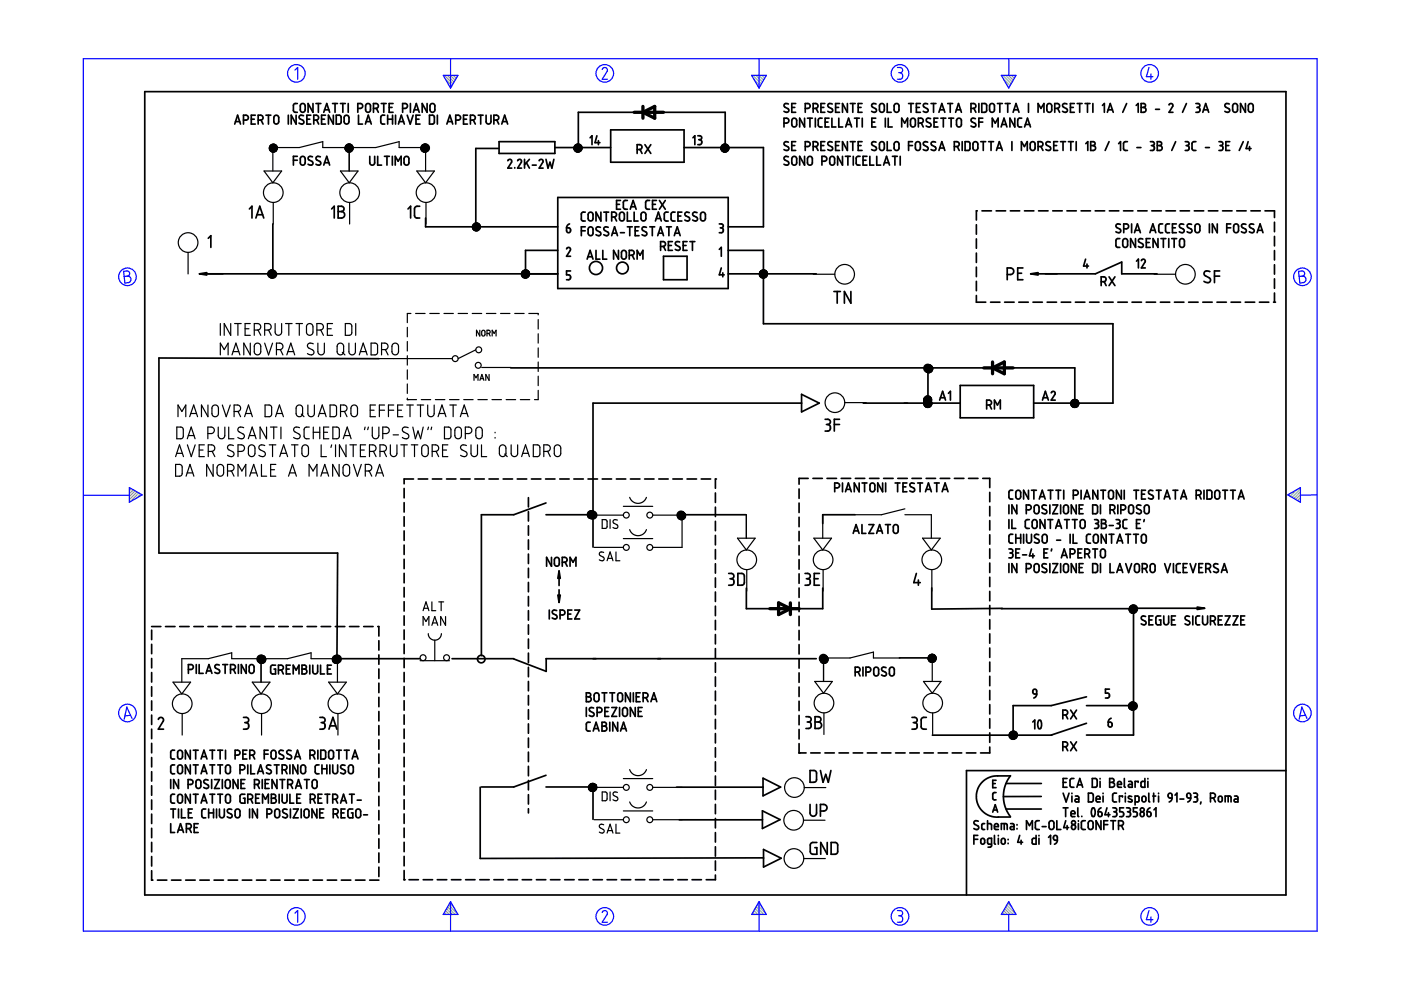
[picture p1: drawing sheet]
<svg xmlns="http://www.w3.org/2000/svg" width="297mm" height="210mm" viewBox="0 0 297 210" stroke-linecap="round" stroke-linejoin="round" font-family="sans-serif">
<g fill="none" stroke="#6c9" stroke-width=".25">
<path d="M94.2 16l1.8 1.8M94.5 16.8l1.3 1.4M94.8 16l1.5 1.4M95.3 18.3l.3 .3M95.5 16l1 1M96.1 16l.6 .6M96.7 16l.3 .2M159.6 16l1.8 1.8M159.9 16.8l1.3 1.4M160.3 16l1.4 1.4M160.7 18.3l.3 .3M160.9 16l1 1"/>
<path d="M161.5 16l.6 .6M162.1 16l.2 .2M212.6 16l1.8 1.8M212.8 16.8l1.3 1.4M213.2 16l1.4 1.4M213.7 18.3l.2 .3M213.8 16l1 1M214.4 16l.7 .6M215.1 16l.2 .2M27.5 103.4h-.1M27.9 103.6l-.5 .4M28.3 103.8l-.9 .9"/>
<path d="M28.7 104.1l-1.3 1.2M29 104.3l-1.6 1.6M29.4 104.5l-1.8 1.9M29.8 104.8l-.8 .8M273.4 104.7l-.3 .3M274.9 103.9l-1.4 1.3M275.7 103.6l-1.8 1.9M275.7 106.1l-.2 .3M275.7 105.5l-.6 .6M275.7 104.9l-1 1M275.7 104.2l-1.4 1.5M94 193.8v.1"/>
<path d="M94.2 193.5l.4 .4M94.4 193.1l.9 .8M94.7 192.7l1.2 1.2M94.9 192.3l1.6 1.6M95.1 191.9l1.9 1.9M95.4 191.5l.8 .8M159.4 193.8v.1M159.6 193.5l.4 .4M159.9 193.1l.8 .8M160.1 192.7l1.2 1.2M160.3 192.3l1.6 1.6M160.5 191.9l1.9 1.9"/>
<path d="M160.8 191.5l.8 .8M212.3 193.8v.1M212.6 193.5l.4 .4M212.8 193.1l.8 .8M213 192.7l1.2 1.2M213.2 192.3l1.6 1.6M213.5 191.9l1.8 1.9M213.7 191.5l.8 .8"/>
</g>
<g fill="none" stroke="#00f" stroke-width=".25">
<path d="M17.7 12.4h261.6v185h-261.6zM62.5 14.9l.6-.6v2.5M94 16h3.1l-1.6 2.7zM95.5 12.4v6.3M127.7 14.7l.5-.4 .5 .3v.5l-1 1.7h1.1M159.4 16h3.1l-1.6 2.7zM160.9 12.4v6.3M190.3 14.3h.7l.3 .3v.6l-.5 .2M190.5 15.4h.3M190.8 15.4l.5 .3v.7l-.3 .4h-.7M212.3 16h3.1l-1.5 2.7zM213.9 12.5v3.5"/>
<path d="M243.6 14.3l-.5 2h1.4M244 15.7v1.1M26.2 57.5l.9-.1 .3 .3 .1 .5-.5 .3 .5 .2 .3 .4-.1 .3-.3 .5-.9 .1zM27 58.5l-.7 .1M275.3 57.5l.9-.1 .3 .3 .1 .5-.5 .3 .5 .2 .3 .4-.1 .4-.2 .3-1 .2zM276.1 58.5l-.7 .1M17.8 105h9.6M27.4 103.4l2.7 1.5-2.7 1.6zM273 104.9l2.7-1.5v3.1zM279.3 104.9l-3.6 .1M27.7 151.7l-1.2 .1M28 152.3l-1.1-2.4-.6 2.6"/>
<path d="M276.8 151.7l-1.2 .1M277.1 152.3l-1.1-2.4-.6 2.6M62.5 193.6l.6-.5v2.4M95.5 191.2v6.2M95.5 191.2l1.6 2.7h-3.1zM127.7 193.5l.1-.3 .5-.1 .5 .4-.1 .4-1 1.6h1.1M160.9 191.2v6.2M160.9 191.2l1.6 2.7h-3.1zM190.3 193.1h.6l.4 .2v.5l-.5 .4M190.5 194.2h.3M190.8 194.2l.5 .3v.7l-.4 .3h-.6M213.9 191.2l1.5 2.7h-3.1z"/>
<path d="M213.9 193.9v3.5M243.6 193.1l-.5 1.9h1.4M244 194.4v1.1"/>
<circle cx="62.8" cy="15.6" r="1.87"/>
<circle cx="128.2" cy="15.6" r="1.87"/>
<circle cx="190.8" cy="15.6" r="1.87"/>
<circle cx="243.8" cy="15.6" r="1.87"/>
<circle cx="27" cy="58.7" r="1.87"/>
<circle cx="276.1" cy="58.7" r="1.87"/>
<circle cx="27" cy="151.2" r="1.87"/>
<circle cx="276.1" cy="151.2" r="1.87"/>
<circle cx="62.8" cy="194.3" r="1.87"/>
<circle cx="128.2" cy="194.3" r="1.87"/>
<circle cx="190.8" cy="194.3" r="1.87"/>
<circle cx="243.8" cy="194.3" r="1.87"/>
</g>
<g fill="none" stroke="#000" stroke-width=".36">
<path d="M30.7 19.4h241.9v170.4h-241.9zM49.8 26.3l.6-1.9 .6 1.9M49.9 25.8h.9M51.6 25.5l.9-.2 .2-.3-.2-.4-.9-.2v1.9M53.3 25.3h.6M54.1 24.4h-.8v1.9h.8M54.7 25.5l.9-.2 .2-.3-.2-.4-.9-.2v1.9M55.4 25.5l.4 .8M56.4 24.4h1M56.9 24.4v1.9M57.5 30.7l-.2 .3M57.7 30.6l-.5 .5"/>
<path d="M57.9 30.6l-.8 .7M58 30.6l-.9 .8M58.1 30.6l-1 .9M58.1 30.6l-.9 1M58.2 24.6l.5-.2 .4 .4v1l-.3 .5h-.4l-.3-.3v-1.2zM58.3 30.7l-1.1 1M58.4 30.7l-1.1 1.2M58.4 30.8l-1.1 1.1M58.5 31.4l-.8 .8M58.5 31l-1.1 1M58.5 32l-.1 .1M58.5 31.8l-.5 .4"/>
<path d="M58.5 31.5l-.7 .7M58.5 31.1l-1 1M58.5 30.9l-1.1 1.1M58.6 30.9l-.1 .1M58.6 31.9l-.1 .1M58.6 31l-1 1.1M58.7 31.1l-1.1 1.1M58.7 31.6l-.6 .6M58.7 31.2l-.2 .2M58.7 31.5l-.2 .3M58.7 31.3l-.2 .3M58.8 31.4l-.9 .8"/>
<path d="M61.1 24.4v1.9M62.2 34h.8M62.8 24.4v1.9l-1.1-1.9v1.9M63 21.9l-.5 .1-.3 .3 .1 1.3 .7 .2M63 33.1h-.8v1.9M63.8 22.1l.5-.2 .4 .3v1.1l-.4 .5-.4-.1-.2-.3zM63.8 33.3l.4-.2 .5 .4v1.1l-.4 .4-.5-.1-.1-.3v-1zM64.3 24.5l-.6-.1-.3 .5 .1 .2 .8 .5 .1 .5-.4 .2-.6-.2M65.1 25.3h.6M65.9 24.4h-.8v1.9h.8M66.3 33.3l-.7-.1-.3 .4 .2 .3 .8 .4v.5l-.2 .2-.8-.2M66.4 21.9v1.9l-1.1-1.9v1.9"/>
<path d="M66.5 25.5l.9-.2 .2-.3-.1-.4-.4-.2h-.6v1.9M67 21.9h1M67.1 25.5l.5 .8M67.5 21.9v1.9M67.9 33.3l-.6-.1-.3 .5 1 .7v.4l-.3 .2-.7-.2M68.2 25.3h.6M68.6 23.8l.7-1.9 .6 1.9M68.6 35l.7-1.9 .6 1.9M68.8 23.3h.9M68.8 34.5h.9M69 24.4h-.8v1.9h.8M70.5 21.9h1"/>
<path d="M70.7 24.4v1.9l-1.1-1.9v1.9M71 21.9v1.9M71.3 24.4h.8l.2 .3v1.3l-.3 .3h-.7zM72.2 21.9h1M72.7 21.9v1.9M73.1 24.6l.4-.2 .5 .3v1.2l-.3 .4h-.4l-.3-.3zM73.6 30.7l-.3 .4M73.7 32.1l1.1-1-1.1 1.1M73.8 21.9v1.9M73.9 30.6l-.7 .7M74 30.6l-.8 .7M74.1 30.6l-.9 .9"/>
<path d="M74.2 30.6l-1 1M74.3 30.6l-1 1.1M74.4 30.7l-1.1 1M74.4 30.7l-1.1 1.1M74.5 30.8l-1.1 1.1M74.6 30.8l-1.2 1.1M74.6 30.9l-1.2 1.1M74.7 30.9l-1.2 1.1M74.7 31l-1.1 1.1M74.7 31.8l-.3 .3M74.8 31.3l-.9 .9M74.8 31.5l-.8 .7"/>
<path d="M74.8 31.3l-1 .9M74.8 31.6l-.7 .6M75.9 23h.5l.4-.2 .1-.4-.2-.4-.8-.1v1.9M76 24.4v1.9h.9M77.5 26.3l.6-1.9 .6 1.9M77.6 22.1l.6-.2 .3 .4v1.1l-.3 .4h-.4l-.2-.3-.1-1.1zM77.6 25.8h.9M78.4 33.1v1.5l.4 .4h.3l.3-.3v-1.6M79.2 23h.5l.4-.2 .1-.4-.2-.3-.8-.2v1.9M79.8 23l.4 .8M80.1 33.1v1.9h.8M80.8 21.9h1.1"/>
<path d="M81.4 21.9v1.9M81.5 33.1h1M81.6 24.4h-.6l-.3 .4 .1 1.3 .2 .2h.6M82 33.1v1.9M82.2 25.3h1M82.2 24.4v1.9M82.5 22.8h.6M83.2 33.1v1.9M83.2 24.4v1.9M83.3 21.9h-.8v1.9h.8M83.8 35v-1.9l.6 1.1 .6-1.1v1.9M83.9 24.4v1.9"/>
<path d="M84.5 26.3l.6-1.9 .6 1.9M84.6 25.8h1M85.4 23l.9-.2 .1-.4-.2-.3-.8-.2v1.9M85.8 33.3l.4-.2 .5 .3v1.2l-.3 .4h-.4l-.3-.3v-1zM86.3 24.4l.7 1.9 .6-1.9M87 21.9v1.9M87.7 23.8l.6-1.9 .6 1.9M87.8 23.3h.9M88.2 25.3h.6M89 24.4h-.8v1.9h.8M89.6 30.8l-.1 .1M89.6 31l-.3 .3"/>
<path d="M89.6 32h.1M89.6 31.8l-.1 .1M89.6 31.5l-.2 .3M89.6 31.3l-.3 .3M89.7 30.7l-.1 .1M89.9 30.6l-.6 .6M90 30.6l-.4 .4M90.1 30.6l-.8 .9M90.2 30.6l-.9 .9M90.3 30.6l-1 1.1M90.4 30.7l-.8 .7M90.5 30.7l-.9 .9"/>
<path d="M90.5 30.7l-1.1 1.1M90.6 21.9v1.9l-1.1-1.9v1.9M90.6 30.8l-1.1 1.2M90.6 30.8l-1 1.1M90.7 30.9l-1.1 1.1M90.7 31l-1.1 1.1M90.8 31.8l-.3 .3M90.8 31.1l-1.1 1M90.8 31.1l-1 1.1M90.8 31.7l-.5 .5M90.8 31.2l-.9 1M90.9 31.5l-.8 .7"/>
<path d="M90.9 31.3l-1 .9M90.9 31.4l-.8 .8M91.1 24.4h.7l.3 .3v1.3l-.3 .3h-.7zM91.3 22.1l.5-.2 .4 .4v1.1l-.4 .4h-.3l-.3-.3v-1.1zM92.7 24.4v1.9M94.7 26.3l.7-1.9 .6 1.9M94.9 25.8h.9M96.6 25.5l.9-.2 .2-.3-.1-.4-.4-.2h-.6v1.9M98.3 25.3h.6M99.1 24.4h-.8v1.9h.8M99.7 25.5h.7l.3-.2 .1-.4-.2-.3-.9-.2v1.9M100.4 25.5l.4 .8"/>
<path d="M101.4 24.4h1M101.9 24.4v1.9M103.1 24.4v1.5l.1 .3 .4 .1 .5-.4v-1.5M104.7 25.5l.9-.2 .1-.3v-.4l-.4-.2h-.6v1.9M105.3 25.5l.4 .8M105.7 31.5h-4.8v16.7M105.8 30h11.8v2.5h-11.8zM106.4 26.3l.6-1.9 .6 1.9M106.6 25.8h.8M107.7 34.1l.3-.3 .4 .2 .1 .4-.8 1.2h.8M109.1 35.5v.1M109.7 34.1l.4-.3 .4 .2 .1 .4-.9 1.2h.9"/>
<path d="M111.2 33.8v1.8M111.6 34.5l.6 1.1M112.2 33.8l-1 1.1M112.9 35h.8M114.3 34.1l.3-.3 .5 .2v.3l-.8 1.3h.8M115.8 33.8l.4 1.8 .4-1.2 .4 1.2 .4-1.8M117.6 31.3h11.9M122.2 30.7l-.4 .3M122.4 30.6l-.7 .7M122.7 30.6l-1 1M122.8 30.6l-1 1.1M122.8 30.7l-1 1"/>
<path d="M122.9 30.7l-1.1 1.1M123 30.8l-1.1 1.1M123.1 30.8l-1.2 1.1M123.1 30.8l-1.1 1.2M123.2 30.9l-1.1 1.2 1.1-1.1M123.2 31.9l-.2 .2M123.3 31.1l-1.1 1M123.3 31.1l-1.1 1.1M123.3 31.7l-.5 .5M123.3 31.2l-1 1M123.3 31.5l-.7 .7M123.3 31.3l-.9 .9"/>
<path d="M123.3 31.4l-.8 .8M125.1 29.2l.4-.4v1.9M126.6 28.8l-.4 1.4h1M126.9 29.8v.9M129.5 27.5h15.5v6.9h-15.5zM134.5 23.8h-11.9v7.5M135.1 31.7l.9-.2 .1-.3-.2-.4-.8-.1v1.8M135.7 31.7l.4 .8M136.7 30.7l1.3 1.8M138 30.7l-1.3 1.8M140.7 23.8h13.1v7.5M145 31.3h16.9v16.8h-7.5"/>
<path d="M146.9 29.2l.4-.4v1.9M148 28.8h.5l.3 .3-.1 .4-.3 .1M148.1 29.6h.3M148.4 29.6l.3 .3 .1 .5-.3 .2-.5 .1M153.2 30.7l-.2 .3M153.5 30.6l-.6 .6M153.6 30.6l-.7 .7M153.7 30.6l-.8 .9M153.8 30.6l-.9 .9M153.9 30.6l-1 1M154 30.7l-1.1 1M154.1 30.7l-1.1 1.2"/>
<path d="M154.2 30.8l-1.1 1.1M154.2 30.8l-1.1 1.2M154.3 30.9l-1.1 1.1M154.3 30.9l-1.1 1.2M154.4 31.8l-.3 .3M154.4 31.1l-1.1 1M154.4 31.1l-1 1.1M154.4 31.7l-.5 .5M154.5 31.2l-1 1M154.5 31.5l-.7 .7M154.5 31.3l-1 .9M154.5 31.4l-.8 .8"/>
<path d="M166.2 26.1h.6l.4-.2 .1-.4-.2-.3-.9-.1v1.8M167.2 22.1l-.7-.1-.3 .5 1 .6v.5l-.5 .2-.5-.2M167.2 30.1h-.7l-.3 .5 1 .7v.4l-.5 .2-.5-.2M167.2 33.3l-.7-.1-.3 .5 1 .7v.4l-.2 .2-.8-.2M167.9 22.8h.6M167.9 30.9h.6M168 33.3l.4-.2 .5 .4v1.1l-.3 .4h-.3l-.4-.3v-1.1zM168 25.2l.6-.1 .3 .3v1.1l-.3 .4h-.4l-.3-.3v-1.1zM168.7 30h-.8v1.9h.8M168.7 21.9h-.8v1.9h.8M170.6 25.1v1.8l-1.1-1.8v1.8M170.6 33.1v1.9l-1.1-1.9v1.9"/>
<path d="M170.7 23l.8-.1 .3-.3-.1-.4-.3-.3h-.7v1.9M170.7 31.1l.9-.2 .2-.3-.2-.4-.9-.2v1.9M171.2 25.1h1M171.4 33.3l.5-.1 .3 .3v1.1l-.3 .4h-.3l-.4-.3v-1.1zM171.7 25.1v1.8M172.4 23l.9-.2 .1-.4-.2-.3-.8-.2v1.9M172.4 31.1l.8-.1 .2-.4-.1-.4-.3-.2h-.6v1.9M172.9 25.1v1.8M173 23l.4 .8M173 31.1l.4 .8M174.1 22.8h.6M174.1 30.9h.6"/>
<path d="M174.3 34.2l.8-.1 .2-.4-.1-.4-.9-.2v1.9M174.3 25.1h-.6l-.2 .3 .1 1.4 .7 .1M174.9 30h-.8v1.9h.8M174.9 21.9h-.8v1.9h.8M174.9 25.9h.7M175.8 25.1h-.9v1.8h.9M176.1 33.3l.6-.1 .3 .3v1.1l-.4 .4h-.3l-.3-.3-.1-1.1zM176.4 25.1v1.8h.8M176.4 22.1l-.6-.1-.3 .5 .2 .2 .7 .4 .1 .5-.5 .2-.5-.2M176.4 30.1h-.6l-.3 .5 1 .7v.4l-.5 .2-.5-.2M177.2 22.8h.6M177.2 30.9h.6"/>
<path d="M177.8 25.1v1.8h.9M178 30h-.8v1.9h.8M178 21.9h-.8v1.9h.8M178.6 33.1v1.9l-1-1.9v1.9M179.2 33.1h1.1M179.3 26.9l.6-1.8 .7 1.8M179.5 26.4h.9M179.7 21.9v1.9l-1.1-1.9v1.9M179.7 30v1.9l-1.1-1.9v1.9M179.8 33.1v1.9M180.3 30h1M180.3 21.9h1"/>
<path d="M180.8 21.9v1.9M180.8 30v1.9M180.9 33.1v1.9M181.2 25.1h1M181.7 25.1v1.8M181.9 22.8h.7M181.9 30.9h.7M182.4 33.1l-.6 .1-.3 .3 .1 1.3 .2 .2h.6M182.8 30h-.9v1.9h.9M182.8 21.9h-.9v1.9h.9M182.8 25.1v1.8M183 34h.6"/>
<path d="M183.8 33.1h-.8v1.9h.8M184.4 33.1v1.9h.9M184.8 25.9h.7M185.7 25.1h-.9v1.8h.9M185.7 22.1l-.7-.1-.2 .5 .2 .2 .7 .4 .1 .5-.5 .2-.5-.2M185.7 30.1h-.6l-.3 .1v.4l1 .7v.4l-.5 .2-.5-.2M185.9 33.1v1.9h.8M186.6 22.1l.5-.2 .4 .4v1.1l-.4 .4h-.3l-.3-.3zM186.6 30.2l.4-.2 .5 .4v1.1l-.3 .4h-.4l-.3-.3v-1.1zM187.3 35l.7-1.9 .6 1.9M187.5 34.5h.9M187.7 25.1v1.8"/>
<path d="M188.1 21.9v1.9h.9M188.1 30v1.9h.9M188.3 25.1v1.8h.9M189.2 33.1h1M189.7 22.1l.5-.2 .4 .4v1.1l-.4 .4h-.3l-.3-.3zM189.7 30.2l.4-.2 .5 .4v1.1l-.3 .4h-.4l-.3-.3v-1.1zM189.7 33.1v1.9M190.9 33.1v1.9M191.2 26.9v-1.8l.6 1 .6-1v1.8M192.6 21.9h1.1M192.6 30.9h.9M193.1 21.9v1.9"/>
<path d="M193.3 25.1h.4l.4 .3v1.2l-.5 .3-.3-.1-.2-.3-.1-1zM193.5 30h-.9v1.9M194.2 30.2l.4-.2 .5 .3v1.2l-.3 .4h-.3l-.4-.3v-1.1zM194.3 22.8h.6M194.7 26.1h.6l.3-.2 .1-.4-.2-.4h-.8v1.8M195.1 21.9h-.8v1.9h.8M195.3 26.1l.4 .8M196.7 22.1l-.7-.1-.3 .4 .3 .3 .7 .4v.5l-.4 .2-.6-.2M196.7 30.1h-.7l-.3 .4 .2 .3 .8 .5v.4l-.5 .2-.5-.2M197.3 25.2l-.7-.1-.2 .4 .2 .3 .7 .4v.5l-.4 .2-.5-.2M197.4 21.9h1M197.9 21.9v1.9"/>
<path d="M198 25.9h.6M198.4 30.1h-.7l-.3 .4 .1 .3 .8 .4 .1 .5-.3 .2-.7-.2M198.9 25.1h-.9v1.8h.9M199.1 23.8l.6-1.9 .6 1.9M199.1 31.9l.6-1.9 .6 1.9M199.2 23.3h1M199.2 31.4h1M199.5 25.1h1M200 25.1v1.8M200.9 21.9h1.1M201.1 25.1h1.1M201.5 21.9v1.9"/>
<path d="M201.7 25.1v1.8M202.3 31.1l.9-.1 .2-.3-.1-.5-.4-.2h-.6v1.9M202.6 23.8l.6-1.9 .6 1.9M202.8 23.3h.9M203 31.1l.4 .8M203 25.1h.5l.3 .3v1.2l-.4 .3-.4-.1-.2-.4v-.9zM204 30v1.9M204.6 30h.7l.3 .3 .1 1.3-.3 .3h-.8zM205.9 23h.5l.4-.2 .1-.4-.2-.4-.8-.1v1.9M206.4 30.2l.5-.2 .4 .4v1.1l-.3 .4-.5-.1-.2-.3zM206.5 23l.4 .8M206.8 25.2l-.7-.1-.2 .4 .2 .3 .7 .4v.5l-.4 .2-.5-.2"/>
<path d="M207.5 21.9v1.9M207.5 25.9h.9M207.9 30h1.1M208.2 21.9h.7l.3 .4v1.2l-.3 .3h-.7zM208.4 25.1h-.9v1.8M208.5 30v1.9M209.6 30h1.1M209.9 22.1l.6-.2 .3 .4v1.1l-.3 .4h-.4l-.3-.3v-1.1zM210.1 30v1.9M210.4 26.9v-1.8l.6 1 .6-1v1.8M211.3 31.9l.6-1.9 .6 1.9M211.4 31.4h.9"/>
<path d="M211.5 21.9h1M212 21.9v1.9M212.3 26.9l.6-1.8 .6 1.8M212.4 26.4h.9M213.1 21.9h1.1M213.7 21.9v1.9M214.5 30v1.9M214.8 23.8l.6-1.9 .6 1.9M215 23.3h.9M215.2 25.1v1.8l-1.1-1.8v1.8M216.6 31.9v-1.9l.6 1.1 .6-1.1v1.9M216.6 25.1h-.6l-.2 .4 .1 1.3 .7 .1"/>
<path d="M217.2 26.9l.6-1.8 .7 1.8M217.4 26.4h.9M218.1 21.9v1.9M218.6 30.2l.4-.2 .4 .3 .1 1.2-.4 .4h-.3l-.3-.3-.1-1.1zM220.1 31.1l.9-.2 .1-.3-.1-.4-.9-.2v1.9M220.1 23.8v-1.9l.6 1.1 .6-1.1v1.9M220.7 31.1l.4 .8M222.1 22.1l.5-.2 .4 .4v1.1l-.4 .4h-.4l-.2-.3zM222.7 30.1h-.7l-.3 .4 .2 .3 .8 .4v.5l-.5 .2-.5-.2M223.4 30.9h.6M223.6 23l.9-.2 .2-.4-.2-.3-.9-.2v1.9M224.2 30h-.8v1.9h.8"/>
<path d="M224.2 23l.5 .8M224.9 30h1M225.4 30v1.9M226.2 22.1l-.7-.1-.2 .4 .2 .3 .7 .4 .1 .5-.5 .2-.5-.2M226.5 30h1.1M226.9 22.8h.7M227 30v1.9M227.8 21.9h-.9v1.9h.9M228.2 30v1.9M228.4 21.9h1M228.9 21.9v1.9M230.1 21.9h1"/>
<path d="M230.2 30.5l.4-.5v1.9M230.6 21.9v1.9M231.2 30l.8 .1 .2 .3-.1 .3-.3 .2 .3 .1 .2 .3-.1 .4-.3 .2h-.7zM231.2 30.9h.6M231.7 21.9v1.9M233.7 22.4l.4-.5v1.9M234.8 23.8l.6-1.9 .6 1.9M234.9 23.3h.9M235.1 30l-.8 1.9M237.2 30.5l.4-.5v1.9M238.9 21.9l-.9 1.9M239 30l-.5 .1-.3 .3v1.3l.3 .2h.5"/>
<path d="M240.9 22.4l.4-.5v1.9M241 31.3h.9M241.9 21.9h.7l.3 .3-.1 .4-.3 .2 .3 .1 .2 .3-.1 .3-.3 .3h-.7zM241.9 22.8h.6M243.9 30h.5l.3 .2v.5l-.4 .2M244.1 30.9h.2M244.3 30.9l.4 .3v.5l-.2 .2h-.6M245 23.2h.8M245.4 30h.6l.3 .3-.1 .4-.3 .2 .4 .1 .1 .5-.4 .4h-.6zM245.4 30.9h.5M247.9 22.2l.3-.3 .4 .2 .1 .4-.8 1.3h.8M249.3 30l-.9 1.9"/>
<path d="M251.3 30h.5l.3 .3-.1 .4-.3 .2M251.5 30.9h.2M251.5 21.9l-.8 1.9M251.7 30.9l.4 .2v.5l-.2 .3h-.6M253.6 21.9h.5l.3 .3v.3l-.4 .3M253.6 30l-.6 .1-.3 .3 .1 1.3 .2 .2h.6M253.8 22.8h.2M254 22.8l.4 .3v.5l-.3 .2h-.5M255 23.8l.6-1.9 .7 1.9M255.2 23.3h.9M255.6 31.3h.8M258.4 30l.7 .1 .1 .2v.4l-.4 .2"/>
<path d="M258.7 30.9h.1M258.8 30.9l.4 .2 .1 .5-.3 .3h-.6M259.9 30.9h.6M260.6 22.1l-.7-.1-.2 .5 .9 .6 .1 .5-.5 .2-.5-.2M260.7 30h-.8v1.9h.8M261.5 22.1l.5-.2 .4 .4v1.1l-.4 .4-.5-.1-.1-.2zM263.6 30l-.9 1.9M264.1 21.9v1.9l-1.1-1.9v1.9M264.6 30l-.4 1.5h1M264.9 22l.4-.1 .4 .5v1.1l-.4 .3-.4-.1-.2-.3v-1zM264.9 31.1v.8M42.3 58.1h76"/>
<path d="M44.2 50.5l.5-.5v2.5M52.9 44.3l.5-.6v2.5M54.3 46.2l.8-2.5 .8 2.5M54.5 45.5h1.2M57.1 57.4l-.2 .2M57.4 57.4l-.6 .6M57.4 57.3l-.1 .1M57.5 57.3l-.6 .6M57.6 57.4l-.8 .8M57.7 57.3l-.2 .1M57.7 57.3l-.9 .8M57.8 57.4l-.9 1"/>
<path d="M57.8 47.5v10.6M57.8 57.3l-.1 .1M57.9 57.3l-1 1M58 57.4l-1.1 1.1M58 57.4l-1 1.1M58.1 57.4h-.1M58.2 57.5l-1.2 1.1M58.2 57.5l-1.1 1.1M58.3 57.6l-1.2 1.1M58.3 57.6l-1.1 1.1M58.3 58.5l-.3 .3M58.4 57.7l-1.1 1.1"/>
<path d="M58.4 57.8l-1.1 1M58.4 58.3l-.5 .5M58.4 57.9l-1 .9M58.4 58.1l-.7 .8M58.4 57.9l-.9 1M58.4 58.1l-.8 .8M70.3 44.3l.6-.6v2.5M71.7 43.7l.9 .1 .3 .3v.5l-.5 .3 .5 .2 .2 .6-.5 .5h-.9zM71.7 44.9h.7M86.5 44.3l.6-.6v2.5M89 43.7l-.8 .1-.3 .4v1.7l.3 .3h.8M90.2 46.2v1.9h28.1"/>
<path d="M100.2 48.1h.1M100.5 48.1l-.3 .3M100.7 47.3l-.5 .5M100.8 48.1l-.5 .4M100.8 47.3l-.6 .6M101 48.1l-.6 .6M101 47.3l-.8 .8M101.1 47.3l-.9 .9M101.2 48.1l-.7 .7M101.2 47.3l-.8 .8M101.2 47.3l-1 1M101.3 47.4l-1 1.1"/>
<path d="M101.4 47.4l-.7 .7M101.4 48.1l-.7 .8M101.5 47.5l-.6 .6M101.5 47.5l-1.1 1.1M101.6 47.6l-.5 .5M101.6 48.1l-.8 .8M101.6 47.6l-1.1 1.1M101.7 47.7l-.4 .4M101.7 48.4l-.4 .5M101.7 47.8l-1.1 1M101.8 48.3l-.6 .6M101.8 47.9l-1 1"/>
<path d="M101.8 47.9l-.3 .2M101.8 48.2l-.8 .7M101.8 48l-.8 .9M111 57.4l-.3 .3M111.2 57.4l-.6 .6M111.2 57.3l-.1 .1M111.3 57.3l-.6 .6M111.4 58.4l.7-.8-1.1 1.1M111.4 58.1l-.5 .5M111.4 57.9l-.6 .6M111.4 57.7l-.7 .7M111.4 57.4l-.8 .8"/>
<path d="M111.4 58.7l-.1 .1M111.4 58.5l-.3 .3M111.4 58l-.6 .6M111.4 57.3l-.1 .1M111.4 58.1l.6-.6-.6 .6M111.4 57.4v.1M111.5 57.3l-.9 .8M111.6 57.3l-.2 .1M111.7 57.3l-1 1M111.7 57.3l-.3 .4M111.8 57.4l-1.1 1.1M111.9 57.4l-.5 .5"/>
<path d="M112.2 58.4l-.4 .4M112.2 57.7l-.8 .8M112.2 57.8l-1.1 1M112.2 57.9l-.9 1M112.2 58.2l-.6 .7M112.2 58l-.8 .8M112.2 58.1l-.7 .8M118.3 41.9h36.1v19.3h-36.1zM118.3 53.1h-6.9v5M120.1 52.8l.5-.3 .4 .3-.9 1.5h.9M120.1 48.3l.8 .2 .1 .5-.2 .2-.4 .1-.2-.1zM120.8 47.5l-.4 .2-.3 .6"/>
<path d="M121 57.4h-.9v.9h.6l.3 .4-.2 .6h-.7M123.3 48.9h.8M124.1 45h-.6l-.2 .3v1.3l.2 .2 .6 .1M124.1 48.1h-.8v1.9M124.5 54.9l.6-1.8 .6 1.8M124.7 54.4h.9M124.8 45.2l.5-.2 .4 .4v1l-.3 .4h-.3l-.4-.3v-1.1zM124.8 48.3l.5-.2 .4 .4v1.1l-.3 .4-.4-.1-.3-.2v-1.1zM126.4 53.1v1.8h.8M127.3 48.2l-.7-.1-.2 .5 .9 .7 .1 .4-.4 .3-.6-.2M127.4 45v1.9l-1-1.9v1.9M127.8 53.1v1.8h.9"/>
<path d="M128 45h1.1M128.5 45v1.9M128.9 48.2l-.6-.1-.3 .5 .2 .2 .7 .5 .1 .4-.3 .3-.7-.2M129.7 46l.9-.1 .1-.3-.1-.4-.3-.2h-.6v1.9M129.7 50l.6-1.9 .6 1.9M129.9 49.4h.8M130.3 46l.4 .9M130.7 43.3h.6M131.1 53.1v1.8l-1-1.8v1.8M131.5 45.2l.4-.2 .5 .3v1.1l-.3 .4h-.4l-.3-.3zM131.6 49.3h.8M131.6 42.5h-.9v1.9h.9"/>
<path d="M131.8 53.3l.6-.2 .4 .3v1.1l-.4 .4h-.4l-.2-.4zM133 42.5h-.5l-.3 .3v1.4l.2 .1 .6 .1M133 48.1h1M133 45v1.9h.8M133.4 54.1l.9-.1 .2-.3-.1-.4-.4-.2h-.6v1.8M133.5 48.1v1.9M133.6 44.4l.6-1.9 .7 1.9M133.8 43.8h.9M134 54.1l.5 .8M134.5 45v1.9h.8M134.7 48.9h.6M135.1 54.9v-1.8l.6 1 .6-1v1.8"/>
<path d="M135.5 48.1h-.8v1.9h.8M136.1 45.1l.6-.1 .2 .3v1.1l-.3 .4h-.3l-.4-.3v-1.1zM137.1 48.2l-.7-.1-.3 .5 1 .7v.4l-.3 .3-.7-.2M137.7 42.5h-.5l-.3 .4v1.3l.3 .1 .5 .1M137.8 48.1h1M138.3 48.1v1.9M138.3 43.3h.7M139 46.9l.6-1.9 .6 1.9M139.1 46.3h.9M139.2 42.5h-.9v1.9h.9M139.4 50l.7-1.9 .6 1.9M139.6 49.4h.9"/>
<path d="M139.8 42.5l1.3 1.9M140.1 52.3l.6-.1 .3-.2 .1-.3-.2-.4-.8-.1v1.9M140.7 54.3h5v5h-5zM140.7 52.2l.4 .9M141.1 42.5l-1.3 1.9M141.3 48.1h1M141.7 45h-.6l-.3 .3 .1 1.3 .2 .2 .6 .1M141.7 52h.6M141.8 48.1v1.9M142.6 51.2h-.9v1.9h.9M143 50l.6-1.9 .6 1.9M143.1 45h-.5l-.3 .4v1.2l.3 .2 .5 .1"/>
<path d="M143.1 49.4h.9M143.7 45.8h.7M144.1 51.3l-.6-.1-.3 .5 .2 .3 .7 .4 .1 .5-.4 .2-.6-.2M144.6 45h-.9v1.9h.9M144.8 52h.7M145.7 51.2h-.9v1.9h.9M146.1 45.1l-.6-.1-.3 .5 1 .7v.4l-.4 .3-.6-.2M146.3 51.2h1M146.8 51.2v1.9M147.8 45.1l-.6-.1-.3 .5 .1 .2 .8 .4 .1 .5-.4 .3-.6-.2M148.6 45.2l.5-.2 .4 .3 .1 1.1-.4 .4h-.5l-.2-.3zM152.5 47.5h.5l.3 .2v.4l-.4 .2"/>
<path d="M152.5 52.9l.4-.4v1.8M152.7 48.3h.2M152.9 48.3l.4 .2v.6l-.2 .2h-.6M152.9 56.8l-.4 1.5h1M153.2 57.8v.9M154.4 53.1h7.5v15.5h74.1v16.9h-16.8M154.4 58.1h18.7M161.2 58.3l-.1 .1M161.2 58.1l-.1 .2M161.2 57.7l-.1 .1M161.2 58.5h.1M161.2 57.8l-.1 .2"/>
<path d="M161.4 57.4l-.2 .2M161.5 57.4l-.3 .3M161.6 57.3l-.1 .1M161.7 57.4l-.5 .5M161.8 57.3l-.7 .7M161.9 57.4l-.8 .8M162 57.3l-.2 .1M162.1 57.3l-.9 .8M162.1 57.4l-1 1M162.2 57.3l-.1 .1M162.2 57.3l-1 1.1M162.3 57.4h.1"/>
<path d="M162.3 57.4l-1.1 1.1M162.4 57.4l-1.2 1.2M162.5 57.5l-1.2 1.2M162.5 57.6l-1.1 1.1M162.5 58.5l-.2 .2M162.6 57.7l-1.1 1.1M162.6 57.8l-1 1M162.7 58.3l-.6 .5M162.7 58l-.9 .9M162.7 58.2l-.7 .7M207 47.6v2.1M207 50.7v1.9"/>
<path d="M207 53.7v1.9M207 56.6v2.1M207 59.6v2M207.2 44.7h-.2v2M208.2 44.7h2M211.2 44.7h2M213.6 58.2l1.1-.1 .2-.4-.1-.6-.4-.3h-.8v2.5M214.2 44.7h2M215.8 57.9h.8M216.9 56.8h-1.1v2.5h1.1M217.2 44.7h2M218.5 58.1h13.7l5.6-2.5v2.5h7.5"/>
<path d="M220.2 44.7h2M223.2 44.7h2M226.2 44.7h2M229.2 44.7h2M230.2 54.9l-.5 1.5h1.1M230.5 56v.8M232.2 44.7h2M233.5 59.7l.9-.1 .1-.4-.2-.4-.8-.1v1.9M234.1 59.7l.4 .9M235.1 58.7l1.3 1.9M235.2 44.7h2M236.4 58.7l-1.3 1.9"/>
<path d="M237.4 50.6h-.5l-.3 .3v1.3l.3 .3h.5M237.5 47.6l-.7-.1-.2 .5 1 .7v.5l-.5 .1-.5-.2M238.2 50.7l.5-.1 .4 .4v1l-.3 .4h-.4l-.3-.2-.1-1.1zM238.2 44.7h2M238.3 48.5h.6l.3-.2 .1-.4-.2-.3-.8-.1v1.8M239.9 47.5v1.8M240.5 49.3l.7-1.8 .6 1.8M240.7 48.8h.9M240.7 50.6v1.9l-1-1.9v1.9M241 55.4l.4-.5v1.9M241.2 44.7h2M242 55.3a.4 .4 0 0 1 .3-.3 .4 .4 0 0 1 .4 .1l.1 .4-.8 1.3h.8"/>
<path d="M242.3 50.7l-.6-.1-.3 .2v.3l.1 .2 .8 .5v.5l-.5 .2-.4-.2M243 51.4h.6M243.8 49.3l.6-1.8 .6 1.8M243.9 50.6h-.9v1.9h.9M244 48.8h.9M244.2 44.7h2M245.5 50.6v1.9l-1-1.9v1.9M246.1 50.6h1.1M246.5 47.5h-.5l-.3 .3v1.4l.3 .1h.5M246.7 50.6v1.9M247.2 44.7h2M247.8 50.6v1.9"/>
<path d="M248 47.5h-.7l-.2 .4v1.2l.3 .2h.6M248.4 50.6h1.1M248.6 48.3h.6M248.9 50.6v1.9M249.4 47.5h-.8v1.8h.8M250.2 44.7h2M250.2 50.7l.5-.1 .4 .3v1.1l-.3 .4h-.4l-.3-.3v-1zM251 47.6l-.7-.1-.3 .5 1 .7v.5l-.5 .1-.5-.2M252.6 47.6l-.7-.1-.2 .5 .1 .2 .8 .5v.5l-.4 .1-.5-.2M253.2 44.7h2M253.4 47.7l.6-.2 .4 .3v1.2l-.4 .3h-.4l-.2-.3zM256.2 44.7h2"/>
<path d="M256.4 47.5v1.8M256.5 57.6l-.9-.1-.3 .6 .1 .3 1.2 .7v.6l-.3 .2h-.4l-.6-.3M257.5 58.5h1.1M258.1 47.5v1.8l-1.1-1.8v1.8M258.6 57.4h-1.1v2.5M259.2 44.7h2M260.1 48.3h.8M260.9 47.5h-.8v1.8M261.6 47.7l.6-.2 .4 .3v1.1l-.3 .4h-.4l-.3-.3zM262.2 44.7h2M264.2 47.6l-.7-.1-.3 .4 .2 .3 .8 .5v.4l-.5 .2-.5-.2M265.2 44.7h2"/>
<path d="M265.8 47.6l-.7-.1-.2 .5 .1 .2 .8 .5v.5l-.5 .1-.4-.2M266.5 49.3l.7-1.8 .6 1.8M266.7 48.8h.9M268.2 44.7h2v1.4M270.2 47.1v2M270.2 50.1v2M270.2 53.1v2M270.2 56.1v2M270.2 59.1v2M80.3 76.1l-46.6-.2v41.4h37.9l-.2 22.4M108.3 78h100.3M176.8 61.8h1.4"/>
<path d="M177.5 61.8v2.5M180.4 61.8v2.5l-1.4-2.5v2.5M196.5 77.5l-.3 .2M196.6 77.4l-.4 .5M196.7 78v7.5M196.8 77.4l-.7 .7M196.9 77.4l-.8 .8M197 77.4l-.9 .9M197.1 77.4l-1 1M197.2 77.4l-1 1.1M197.3 77.5l-1.1 1M197.4 77.5l-1.2 1.1"/>
<path d="M197.4 77.6l-1.1 1.1M197.5 77.6l-1.2 1.1M197.5 77.7l-1.1 1.1M197.6 77.7l-1.1 1.2 1.1-1.1M197.6 78.6l-.3 .3M197.7 77.9l-1.1 1M197.7 77.9l-1 1.1M197.7 78.3l-.6 .7M197.7 78.1l-.9 .9M197.7 78.3l-.7 .7M197.7 78l-.9 1M207 62.7v1.4h2"/>
<path d="M210 64.1h2M213 64.1h2M214.8 78h13.1v7.5l.5-.6M216 64.1h2M219 64.1h2M222 64.1h2M225 64.1h2M228 64.1h2M231 64.1h2M234 64.1h2M237 64.1h2M240 64.1h2"/>
<path d="M243 64.1h2M246 64.1h2M249 64.1h2M252 64.1h2M255 64.1h2M258 64.1h2M261 64.1h2M264 64.1h2M267 64.1h2M270.2 62.1v2h-.2M169.9 85.5h-44.2v30.5M169.9 83.6l3.8 1.9-3.8 1.8z"/>
<path d="M174.9 88.9h.7l.4 .3v.5l-.5 .3M175.2 90h.3M175.5 90l.5 .4v.7l-.4 .3h-.7M176.9 90h1.1M178 88.9h-1.1v2.5M183 85.5h20.6M196.2 85.5l-.3 .2M196.4 84.1l-.5 .4M196.4 85.5l-.4 .4M196.5 84l-.6 .6M196.7 84l-.8 .8M196.7 84.7l-.8 .8"/>
<path d="M196.7 85.6l.1-.1-.6 .6M196.7 84l-.8 .9M196.9 84l-1 1M197 85.5l-.7 .7 .7-.7M197 85.5l-.1 .1M197 84.1l-1 1.1 1.1-1.1M197.2 84.2l-1.3 1.2M197.2 84.2l-1.1 1.1M197.2 85.5l-.8 .8M197.3 84.3l-1.2 1.2M197.3 84.3l-1.4 1.3M197.4 84.4l-1.1 1.1 .7-.7"/>
<path d="M197.4 84.4l-1.4 1.4M197.4 85.5l-.8 .8M197.4 85l-.4 .5M197.4 84.5l-.9 1M197.5 84.6l-1.4 1.4 .5-.5M197.5 85l-.5 .5M197.5 85.9l-.4 .4M197.5 85.2l-.3 .3M197.5 84.7l-1.3 1.4M197.5 84.8l-.7 .7M197.5 85.2l-1.1 1.1M197.5 85.3l-.1 .2"/>
<path d="M197.5 85.7l-.7 .6M197.5 85.4l-.9 .9M197.5 85.6l-.7 .7M199.2 84.8l.7-1.8 .6 1.8M199.4 84.3h.9M201.1 83.4l.4-.4v1.8M203.6 81.7h15.6v6.9h-15.6zM209.2 85.9l.9-.2 .1-.3-.1-.4-.9-.2v1.9M209.8 85.9l.4 .8M210.8 86.7v-1.9l.7 1.1 .6-1.1v1.9M221 84.8l.6-1.8 .7 1.8M221.2 84.3h.9"/>
<path d="M222.9 83.3l.1-.2 .4-.1 .3 .4-.8 1.4h.8M227.3 85.5l-.2 .2M227.4 84.9l-.2 .2M227.7 84.8l-.6 .5M227.8 85.5l-.6 .5M227.8 84.7l-.7 .7M227.9 84.7l-.8 .9M228 85.5l-.7 .6M228 84.8l-.7 .7M228.1 85.5l-.7 .7M228.1 84.8l-1 1M228.2 84.8l-1 1.1"/>
<path d="M228.3 84.8l-1.1 1.2M228.3 84.9l-.6 .6M228.4 85.5l-.8 .8M228.5 85l-1.2 1.1M228.5 85l-.4 .5M228.5 86l-.1 .2M228.6 85.1l-1.1 1.1M228.6 85.2l-1.1 1.1M228.6 85.2l-.2 .3M228.6 85.5l-.8 .8M228.6 85.9l-.4 .4M228.7 85.3l-1 1"/>
<path d="M228.7 85.6l-.7 .7M228.7 85.6l-.8 .7M228.7 85.4l-.1 .1M85.7 103.6v2M85.7 106.6v2M85.7 109.6v2M85.7 112.6v2M85.7 115.6v2M85.7 118.6v2M87.7 101.6h-2v1M88.7 101.6h2M91.7 101.6h2"/>
<path d="M94.7 101.6h2M97.7 101.6h2M100.7 101.6h2M103.7 101.6h2M106.7 101.6h2M109.7 101.6h2M112 105.5v2M112 108.5v2M112 111.5v2M112 114.5v2M112 117.5v2M112.7 101.6h2"/>
<path d="M115.7 101.6h2M115.8 106.6l-6.9 2.5h-6.8v29.9M115.8 109.1h9.9M116.9 118.2v1.9l-1-1.9v1.9M117.7 118.4l.4-.2 .5 .3v1.1l-.3 .4h-.4l-.3-.3zM118.7 101.6h2M119.2 119.2l.9-.1 .1-.4-.1-.3-.3-.2h-.6v1.9M119.8 119.2l.4 .9M121.7 101.6h2M124.7 101.6h2M124.9 108.5l-.1 .1M125.2 108.3l-.6 .6"/>
<path d="M125.3 108.3l-.7 .7M125.5 108.3l-.9 .9M125.6 108.4l-1 .9M125.7 108.4l-1.1 1M125.8 108.4l-1.1 1.1M125.9 108.5l-1.1 1.1M125.9 108.5l-1.1 1.2M126 108.6l-1.1 1.2 1.1-1.2M126.1 108.7l-1.1 1.1M126.1 109.5l-.4 .3M126.1 108.8l-1 1.1M126.2 109.3l-.6 .6"/>
<path d="M126.2 108.9l-1 1M126.2 109.2l-.8 .7M126.2 109l-1 .9M126.2 109.1l-.9 .8M127.7 101.6h2M130.7 101.6h2M133.7 101.6h2M136.7 101.6h2M139.7 101.6h2M142.7 101.6h2M144.3 108.6l-.6 .5M144.4 108.6l-.7 .6"/>
<path d="M144.4 109.1h13.7M144.5 108.5l-.8 .9M144.6 108.6l-.9 .9M144.7 108.6l-1 1M144.8 108.6l-1.1 1M144.9 108.6l-1.1 1.1M144.9 108.7l-1.1 1.1M145 108.7l-1.1 1.2M145.1 108.8l-1.2 1.1M145.1 108.8l-1.1 1.2 1.2-1.1M145.2 109l-1.1 1.1M145.2 109.7l-.4 .4"/>
<path d="M145.3 109.1l-1 1M145.3 109.2l-1 .9M145.3 109.6l-.6 .5M145.3 109.4l-.8 .8M145.3 109.3l-.8 .9M145.7 101.6h2M148.7 101.6h2M151.7 101.6v1.9M151.7 104.5v2M151.7 107.5v2M151.7 110.5v2M151.7 113.5v2"/>
<path d="M151.7 116.5v2M151.7 119.5v2M169.4 103.7v2M169.4 106.7v2M169.4 109.7v2M169.4 112.7v2M169.4 115.7v2M169.4 118.7v2M171.3 101.4h-1.9v1.3M172.4 101.4h1.9M175.3 101.4h2.1M177 103.4l.8-.1 .2-.3-.1-.4-.4-.2h-.5v1.9"/>
<path d="M178.4 101.4h2M178.6 102.4v1.9M179.3 104.3l.6-1.9 .6 1.9M179.4 103.8h.9M180.9 113.1l.6-1.9 .6 1.9M181.1 112.6h.8M181.3 109.1h-6.9v1.9M181.4 101.4h1.9M182.2 102.4v1.9l-1.1-1.9v1.9M182.8 111.2v1.9h.8M182.8 102.4h1M183.3 102.4v1.9"/>
<path d="M184.2 111.2h1.1l-1.1 1.9h1.1M184.4 101.4h2M184.6 102.6l.4-.2 .5 .4v1l-.3 .4-.4 .1-.3-.4zM185.9 113.1l.6-1.9 .6 1.9M186 112.6h.9M187.1 102.4v1.9l-1-1.9v1.9M187.3 101.4h2.1M187.7 111.2h1.1M187.8 102.4v1.9M188.3 111.2v1.9M189.5 111.4l.5-.2 .4 .4v1l-.3 .5-.4-.1-.3-.3zM189.8 102.4h1"/>
<path d="M190.3 102.4v1.9M190.4 101.4h2M191.5 103.2h.6M192.3 102.4h-.8v1.9h.8M193.4 101.4h1.9M193.8 102.5l-.6-.1-.3 .4 .2 .4 .7 .4 .1 .5-.2 .2-.8-.2M194.6 102.4h1M195.1 102.4v1.9M196.2 104.3l.6-1.9 .7 1.9M196.4 101.4h2M196.4 103.8h.9M198.1 102.4h1"/>
<path d="M198.6 102.4v1.9M199.3 101.4h2.1M199.7 104.3l.7-1.9 .6 1.9M199.9 103.8h.9M202.4 101.4h2M205.4 101.4h1.9M208.4 101.4h1.4v2M209.8 104.4v2M209.8 107.4v2M209.8 110.4v2M209.8 113.4v2M209.8 116.4v2"/>
<path d="M209.8 119.4v2M213.9 116.4h.5l.3 .2v.4l-.4 .2M213.9 107.1v1.8M213.9 110.2v1.8M213.9 119.5v1.9M214.1 117.2h.2M214.3 117.2l.4 .3v.5l-.2 .3h-.6M214.5 110.2v1.8h.9M214.7 103.9l-.5 .1-.3 .3 .1 1.3 .2 .2h.5M214.7 113.3h-.5l-.3 .3 .1 1.3 .1 .2 .6 .1M215.4 117.2h.6M215.4 113.3v1.9"/>
<path d="M215.4 114.1h1M215.5 104.2l.5-.3 .4 .4v1.2l-.4 .3-.4-.1-.2-.2zM215.6 107.1v1.8l-1.1-1.8v1.8M215.6 119.5v1.9l-1.1-1.9v1.9M216.2 116.4h-.8v1.9h.8M216.4 113.3v1.9M216.8 117.6h.9M217 113.3v1.9M217.6 108.1h.6l.3-.2 .1-.4-.2-.4h-.8v1.8M217.7 113.3v1.5l.1 .2 .4 .2 .5-.4v-1.5M218.1 103.9v1.9l-1.1-1.9v1.9M218.2 110.2h-.5l-.3 .4v1.2l.3 .2h.5"/>
<path d="M218.7 103.9h1M218.7 116.4l-.4 1.5h1M219 110.3l.4-.1 .5 .3v1.1l-.3 .4h-.4l-.3-.3-.1-1.1zM219 117.4v.9M219.2 103.9v1.9M219.4 107.3l.5-.2 .4 .3v1.1l-.4 .4h-.4l-.2-.4zM219.4 119.7l.4-.2 .5 .3v1.1l-.4 .5-.4-.1-.2-.3zM220.2 113.4l-.6-.1-.3 .5 .2 .2 .7 .4 .1 .5-.4 .3-.6-.2M220.3 105.8l.7-1.9 .6 1.9M220.5 105.3h.9M221.1 113.5l.5-.2 .4 .3v1.2l-.3 .3h-.3l-.4-.2zM221.3 117.2h.7"/>
<path d="M221.6 110.2v1.8l-1.1-1.8v1.8M221.8 107.2l-.7-.1-.2 .4 .2 .3 .8 .4v.6l-.5 .1-.5-.2M221.8 119.6l-.6-.1-.3 .5 .2 .3 .7 .4 .1 .5-.3 .2-.7-.2M222.2 116.4h-.9v1.9h.9M222.2 110.2h1M222.2 103.9h1M222.6 107.1v1.8M222.6 119.5v1.9M222.7 110.2v1.8M222.7 103.9v1.9M223 116.4l-.1 .4M223.2 107.1h1l-1 1.8h1"/>
<path d="M223.2 119.5h1l-1 1.9h1M223.8 112l.7-1.8 .6 1.8M223.9 103.9h1M224 111.5h.9M224 114.5h.9M224.4 103.9v1.9M224.9 107.1v1.8M224.9 119.5v1.9M225 118.3l.6-1.9 .7 1.9M225.2 117.8h.9M225.5 103.9v1.9M225.6 107.3l.5-.2 .4 .3v1.1l-.2 .4h-.5l-.3-.3z"/>
<path d="M225.7 119.6l.4-.1 .4 .4v1l-.3 .5-.5-.1-.2-.3v-1.1zM225.7 110.2h1M226.2 110.2v1.8M226.9 117.4l.9-.1 .1-.5-.1-.3-.9-.1v1.9M226.9 113.3v1.9M227.4 110.2h1M227.5 113.3v1.9h.8M227.6 105h.6l.3-.2 .1-.4-.2-.4-.8-.1v1.9M227.9 110.2v1.8M228.2 107.1v1.8l-1.1-1.8v1.8M228.2 119.5v1.9l-1.1-1.9v1.9M228.6 117.2h.6"/>
<path d="M228.8 107.9h.6M229.1 110.4l.5-.2 .4 .3 .1 1.1-.4 .4h-.5l-.2-.3zM229.2 103.9v1.9M229.4 116.4h-.8v1.9h.8M229.6 107.1h-.8v1.8h.8M229.6 119.5h-.8v1.9h.8M229.8 105.8l.7-1.9 .6 1.9M230 117.4l.9-.1 .1-.3-.1-.4-.2-.2h-.7v1.9M230 105.3h.9M230.6 117.4l.4 .9M231.2 113.3h-.5l-.3 .4v1.2l.3 .2 .5 .1M231.7 107.1h.7l.3 .3v1.2l-.2 .3h-.8z"/>
<path d="M231.7 119.5h.8l.2 .3v1.2l-.3 .4h-.7zM231.7 116.4h1M231.9 113.5l.5-.2 .4 .3 .1 1.1-.4 .4h-.3l-.4-.3zM232.1 110.2h.5l.2 .2v.4l-.3 .2M232.2 116.4v1.9M232.3 111h.2M232.5 111l.4 .3v.5l-.2 .2h-.6M232.7 103.9v1.9l-1-1.9v1.9M233.3 107.1v1.8M233.3 119.5v1.9M233.4 103.9h1M233.4 116.6l.5-.2 .4 .4 .1 1.1-.4 .3h-.4l-.3-.3z"/>
<path d="M233.5 110.2h.6l.3 .2v.4l-.4 .2 .4 .1 .2 .3-.3 .6h-.8zM233.5 111h.5M233.9 103.9v1.9M234.5 113.3v1.9l-1-1.9v1.9M235.1 113.3h1.1M235.2 104.1l.5-.1 .4 .4v1l-.4 .4-.5-.1-.2-.3v-1zM235.2 111.4h.8M235.4 108.1l.8-.1 .2-.4-.1-.4-.9-.1v1.8M235.4 119.5v1.9h.8M235.7 113.3v1.9M236 108.1l.4 .8M236.6 110.2h.5l.3 .2 .1 .3-.4 .3"/>
<path d="M236.8 115.2l.6-1.9 .6 1.9M236.9 111h.2M237 114.6h.9M237 107.1v1.8M237.1 111l.3 .2 .1 .5-.3 .3h-.6M237.6 108.1l.9-.1 .2-.4-.2-.4-.9-.1v1.8M237.7 103.9v1.9l-1-1.9v1.9M238.4 103.9v1.9M238.7 113.3h1M238.7 119.5l.6 1.9 .6-1.9M238.9 110.2h-.5l-.3 .3v1.3l.3 .2h.5M239.2 113.3v1.9"/>
<path d="M239.4 107.2l.5-.1 .4 .3v1.2l-.4 .3h-.3l-.3-.3v-1.1zM240.3 113.3h1.1M240.4 103.9h1M240.7 119.6l.5-.1 .4 .4v1.1l-.4 .4-.4-.1-.2-.3-.1-1zM240.9 113.3v1.9M240.9 103.9v1.9M241 111h.6M241.8 110.2h-.8v1.8h.8M241.9 107.2l-.7-.1-.2 .5 .9 .7v.5l-.5 .1-.4-.2M242 104.8h.7M242.2 113.4l.4-.1 .4 .3v1.2l-.4 .3h-.4l-.2-.3v-1.1zM242.6 110.2l-.1 .4"/>
<path d="M242.8 107.2l.4-.1 .4 .3v1.1l-.4 .4h-.3l-.3-.3v-1.1zM242.9 103.9h-.9v1.9h.9M244 119.6l.5-.1 .4 .4v1l-.4 .5-.4-.1-.2-.3v-1.1zM244.4 104.1l-.6-.1-.3 .5 1 .6v.5l-.5 .2-.5-.2M245.2 103.9h1M245.7 103.9v1.9M246.8 105.8l.6-1.9 .7 1.9M246.9 119.5l.6 1.9 .7-1.9M247 105.3h.9M248.7 103.9h1M248.8 119.5v1.9M249.2 103.9v1.9"/>
<path d="M250.3 119.5h-.6l-.3 .4 .1 1.3 .2 .2h.6M250.3 105.8l.7-1.9 .6 1.9M250.5 105.3h.9M251.7 119.5h-.8v1.9h.8M252.3 119.5l.6 1.9 .7-1.9M253.6 105h.6l.4-.2 .1-.4-.3-.4-.8-.1v1.9M254.2 105l.5 .8M255 119.5h-.8v1.9h.8M255.3 103.9v1.9M255.9 103.9h.7l.3 .3v1.3l-.2 .3h-.8zM257.7 104.1l.6-.1 .3 .3v1.1l-.4 .4-.5-.1-.1-.3v-1zM258.2 119.6l-.6-.1-.3 .5 .2 .2 .8 .5v.5l-.3 .2-.7-.2"/>
<path d="M259.2 103.9h1.1M259.7 103.9v1.9M260.9 103.9h1M261.4 103.9v1.9M262.6 105.8l.6-1.9 .6 1.9M262.7 105.3h.9M32.2 132.8h1.9M32.2 133.6v2M32.2 136.6v2M32.2 139.6v2M35.1 132.8h2M38.1 132.8h2"/>
<path d="M41.1 132.8h2M44.1 132.8h2M47.1 132.8h2M50.1 132.8h2M53.1 132.8h2M55.1 139.1l-.3 .3M55.4 139.7l-.6 .6M55.4 139.9l-.5 .4M55.4 139.4l-.7 .7M55.4 139.2l-.7 .7M55.4 139l-.7 .7M55.5 139l-.1 .1"/>
<path d="M55.6 139l-.2 .2M55.6 139l-.9 .9M55.8 139.1l-.4 .4M55.8 139.1l-1 1M55.9 139.1l-1.1 1.1M56 139.1l-.6 .7M56 139.2l-1.1 1.2M56.1 139.3l-.7 .7M56.1 132.8h2M56.2 139.3l-1.1 1.2M56.2 139.4l-.8 .8M56.3 139.7l-.9 .9"/>
<path d="M56.3 139.6l-.9 1M56.3 139.8l-.8 .8M59.1 132.8h2M62.1 132.8h2M65.1 132.8h2M68.1 132.8h2M70.8 139.2l-.1 .1M70.9 139.7l-.3 .4M70.9 139.9l-.3 .3M70.9 139.4l-.4 .4M71.1 132.8h2M71.1 139l-.6 .6"/>
<path d="M71.2 139l-.7 .7M71.4 139l-.5 .5M71.4 139l-.9 .9M71.5 139.7h17.5M71.6 139l-1.1 1M71.6 139.1l-.7 .7M71.7 139.1l-1.1 1.1M71.8 139.1l-.9 .9M71.8 139.2l-1.1 1.1M71.9 139.2l-1.2 1.2M71.9 139.3l-1.1 1.1M72 139.4l-1.2 1.1"/>
<path d="M72 139.5l-1 1M72.1 139.5l-1.1 1M72.1 139.6l-1 1M72.1 139.9l-.7 .7M72.1 139.7l-.9 .9M72.1 139.8l-.8 .8M74.1 132.8h2M77.1 132.8h2M80.1 132.8h.2v2.1M80.3 135.8v2M80.3 138.9v1.9M85.7 121.6v2"/>
<path d="M85.7 124.6v2M85.7 127.6v2M85.7 130.6v2M85.7 133.6v2M85.7 136.6v2M85.7 139.6v2M95.8 139.7h13.1M112 120.5v2M112 123.5v2M112 126.5v2M112 129.5v2M112 132.5v2"/>
<path d="M112 135.5v2M112 138.5v2M115.8 139.7h57.3M115.8 139.7v2.6l-6.9-2.6M116.5 129.3v1.9M118 129.5l-.6-.1-.3 .4 .1 .3 .8 .4 .1 .5-.4 .2-.6-.2M118.5 121.1v3M118.5 125.1v2.6M118.7 130.4l.9-.1 .2-.3-.2-.5-.9-.2v1.9M120.4 130.2h.6M120.9 120.1v-1.9l.6 1 .6-1v1.9M121.2 129.3h-.8v1.9h.8"/>
<path d="M121.9 129.3h1l-1 1.9h1M151.7 122.5v2M151.7 125.5v2M151.7 128.5v2M151.7 131.5v2M151.7 134.5v2M151.7 137.5v2M154.5 121.6h.8l.3 .4-.1 .5-.5 .2M154.8 122.7h.2M155 122.7l.5 .3 .1 .7-.4 .4h-.7M156.4 121.6h1l.4 .4v1.6l-.4 .5h-1zM158.2 124.7v4.4h5"/>
<path d="M169.4 121.7v2M169.4 124.7v2M169.4 127.7v2M169.4 130.7v2M169.4 133.7v2M169.4 136.7v2M169.4 139.7v2M170.7 121.6h.7l.4 .4-.1 .5-.5 .2M171 122.7h.2M171.2 122.7l.5 .3 .1 .7-.4 .4h-.7M172.6 122.7h.9M173.7 121.6h-1.1v2.5h1.1"/>
<path d="M174.3 139.1l-.3 .3M174.4 124.7v4.4h-5M174.6 139l-.7 .7M174.7 139l-.8 .7M174.8 139l-.9 .9M174.9 139l-1 1M175 139l-1 1.1M175 139.1l-1 1M175.1 139.1l-1.1 1.1M175.2 139.1l-1.1 1.2M175.3 139.2l-1.2 1.2M175.3 139.3l-1.1 1.1"/>
<path d="M175.4 139.3l-1.2 1.2M175.4 139.4l-1.1 1.1M175.5 139.5l-1.1 1M175.5 139.9l-.7 .7M175.5 139.7l-.9 .9M175.5 139.6l-1 1M175.5 139.8l-.7 .8M190.7 139.5h6.7M194.3 121.6l-.6 1.9h1.4M194.7 123v1.1M197.3 138.9l-.4 .3M197.5 138.8l-.7 .6"/>
<path d="M197.5 124.7v4.4l15-.1M197.6 138.8l-.8 .7M197.7 138.8l-.9 .9M197.8 138.8l-1 .9M197.9 138.8l-1 1M198 138.8l-1.1 1.1M198 138.9l-1.1 1.1M198.1 138.9l-1.1 1.1M198.2 139l-1.2 1.1M198.2 139l-1.1 1.1M198.3 139.1l-1.2 1.1M198.3 139.1l-1.1 1.2"/>
<path d="M198.4 139.9l-.4 .4M198.4 139.2l-1.1 1.1M198.4 139.3l-1.1 1M198.4 139.7l-.7 .7M198.4 139.5l-.9 .9M198.4 139.4l-.9 1M198.4 139.6l-.7 .8M209.8 122.4v2M209.8 125.4v2M209.8 128.4v2M209.8 131.4v2M209.8 134.4v2"/>
<path d="M209.8 137.4v2M212.3 129.1h28M217.6 120.6l.9-.2 .1-.5-.1-.2-.9-.2v1.9M228.8 120.4h.6M236.8 121.4l.6-1.9 .6 1.9M237 120.9h.9M239.6 129.1l-.2 .1M239.7 128.6l-.1 .1M239.8 129.1l-.3 .3M239.9 128.5l-.4 .4M240 129h15.4M240 129.1l-.5 .4"/>
<path d="M240.1 128.4l-.7 .7M240.2 128.4l-.7 .7M240.2 129.1l-.6 .6M240.3 129.1v26.8h-9.9M240.3 128.4l-.9 .9M240.4 128.4l-.6 .7M240.4 129.1l-.7 .7M240.5 128.4l-1 1.1M240.6 128.5l-.6 .6M240.6 129.1l-.8 .8M240.7 128.5l-1.1 1.1M240.7 128.5l-.5 .6"/>
<path d="M240.8 128.6l-.5 .5M240.8 128.7l-1.1 1.1M240.9 128.7l-.3 .4M240.9 128.8l-1.1 1.1M240.9 129.6l-.3 .3M241 128.9l-1.1 1M241 128.9l-1 1.1M241 129.1l-.8 .9M241 129.1l-.9 .9M241 129.3l-.6 .7M241 129.3l-.7 .7M241 129v.1"/>
<path d="M242.2 120.6l.9-.2 .1-.5-.1-.3-.9-.1v1.9M242.8 120.5l.4 .9M242.9 130.7l-.6-.1-.3 .5 .1 .2 .8 .5 .1 .4-.4 .3-.6-.2M243.6 131.4h.6M244.5 130.6h-.9v1.9h.9M246.1 130.6h-.7l-.3 .3v1.2l.2 .4h.8v-1.1h-.3M246.7 130.6v1.5l.5 .4 .4-.1 .2-.3v-1.5M248.4 131.4h.6M249.2 130.6h-.8v1.9h.8M250.9 120.4h.6M252.2 130.7l-.7-.1-.3 .5 .2 .2 .8 .5v.4l-.3 .3-.7-.2M252.9 130.6v1.9"/>
<path d="M254.2 120.4h.6M254.4 130.6h-.6l-.3 .3 .1 1.4 .2 .2h.6M255 130.6v1.5l.4 .4 .4-.1 .2-.3v-1.5M255.7 120.6l.8-.2 .2-.4-.2-.4-.8-.1v1.9M256.3 120.5l.4 .9M256.6 131.7l.7-.1 .3-.2 .1-.3-.2-.4-.9-.1v1.9M257.3 131.6l.4 .9M258.3 131.4h.6M259 121.4l.6-1.9 .6 1.9M259.1 130.6h-.8v1.9h.8M259.1 120.9h.9M259.8 130.6h1l-1 1.9h1"/>
<path d="M261.4 130.6h1.1l-1.1 1.9h1.1M263.1 131.4h.6M263.9 130.6h-.8v1.9h.8M32.2 142.6v2M32.2 145.6v2M32.2 148.6v2M32.2 151.6v2M32.2 154.6v2M32.2 157.6v2M33.6 152.5l.5-.4 .5 .3v.4l-1 1.8h1.1M37 159.1h-.5l-.3 .3v1.3l.3 .2h.5M37.8 159.3l.4-.2 .5 .3v1.1l-.3 .4h-.5l-.2-.4z"/>
<path d="M39.9 141.9l.9-.1 .2-.4-.1-.3-.3-.2h-.7v1.9M40.3 159.1v1.8l-1-1.8v1.8M41 159.1h1M41.5 159.1v1.8M41.6 140.9v1.9M42.2 140.9v1.9h.9M43.7 142.8l.6-1.9 .6 1.9M43.9 142.3h.9M44.5 159.1h1M45 159.1v1.8M46.2 159.1h1M46.5 141l-.7-.1-.2 .5 .1 .2 .8 .5v.5l-.5 .2-.4-.2"/>
<path d="M46.7 159.1v1.8M47.2 140.9h1.1M47.7 140.9v1.9M47.8 159.1v1.8M48.9 141.9h.6l.3-.1 .1-.5-.2-.3-.8-.1v1.9M49.5 141.9l.4 .9M50.5 140.9v1.9M51.5 159.9h.6M51.6 152.1h.7l.3 .3v.6l-.4 .2M51.9 153.2h.3M52.2 153.2l.5 .3v.7l-.4 .4h-.7M52.2 140.9v1.9l-1-1.9v1.9"/>
<path d="M52.3 159.1h-.8v1.8h.8M52.9 141.1l.5-.2 .4 .4v1.1l-.4 .4-.4-.1-.2-.3zM55.4 140.4l.8-.9-1 1M55.4 140.5l-.1 .1M55.4 140.3l-.3 .2M55.4 140.1l-.4 .3M56 159.9h.9M56.1 140.3l-.1 .1M56.2 140.1l-.4 .4M56.9 159.1h-.9v1.8M57.6 159.2l.6-.1 .3 .4v1l-.3 .4h-.4l-.3-.3v-1zM58.4 141l-.8 .1-.2 .2v1.3l.3 .3h.7v-1h-.3"/>
<path d="M59 142.1l.9-.2 .2-.5-.2-.3-.9-.1v1.9M59.7 142l.4 .9M60.1 159.2l-.7-.1-.2 .2-.1 .3 1 .7v.5l-.5 .1-.5-.2M60.7 141.9h.6M61.5 141h-.8v1.9h.8M61.7 159.2l-.6-.1-.3 .4 .1 .3 .8 .4v.6l-.4 .1-.5-.2M62.2 142.9v-1.9l.6 1.1 .6-1.1v1.9M64 141h.7l.2 .3v.4l-.4 .2 .4 .1 .2 .3-.1 .3-.3 .3h-.7zM64 141.9h.5M65.7 141v1.9M66.3 141v1.5l.4 .4 .4-.1 .2-.3 .1-1.5M67.4 159.1v1.8"/>
<path d="M67.8 152.1h.7l.3 .3v.6l-.4 .2M68 141v1.9h.8M68 159.1h.8l.2 .2v1.3l-.3 .3h-.7zM68.1 153.2h.3M68.4 153.2l.5 .3v.7l-.4 .4h-.7M69.4 141.9h.6M69.7 154.6l.9-2.5 .8 2.5M69.8 159.3l.5-.2 .4 .3v1.2l-.3 .3-.5-.1-.2-.3zM70 153.9h1.2M70.3 141h-.9v1.9h.9M71.3 159.1h1.1M71.9 159.1v1.8"/>
<path d="M72 140.2l-.3 .3M72.1 140.1l-.5 .5M73 159.1h1M73.5 159.1v1.8M80.3 141.8v2M80.3 144.8v2.1M80.3 147.8v2M80.3 150.9v1.9M80.3 153.8v2.1M80.3 156.8v2.1M80.3 159.9v1.9M85.7 142.6v2"/>
<path d="M85.7 145.6v2M85.7 148.6v2M85.7 151.6v2M85.7 154.6v2M85.7 157.6v2M112 141.5v2M112 144.5v2M112 147.5v2M112 150.5v2M112 153.5v2M112 156.5v2M112 159.5v2"/>
<path d="M124.3 146.9h.6l.3 .3v.4l-.4 .1 .4 .1 .1 .4v.3l-.3 .2-.7 .1zM124.3 147.7h.5M124.3 150v1.9M125.1 153.1h-.5l-.3 .3 .1 1.4 .2 .2h.5M125.8 155l.6-1.9 .6 1.9M125.9 150.1l-.7-.1-.3 .5 .2 .2 .8 .5v.5l-.3 .2-.7-.2M125.9 154.5h.9M126.1 147.1l.4-.2 .5 .4v1.1l-.3 .3-.4 .1-.3-.3v-1.1zM126.6 151h.8l.2-.4-.1-.4-.2-.2h-.7v1.9M127.6 153.1h.7l.2 .3v.4l-.4 .2 .4 .1 .2 .3-.1 .4-.3 .2h-.7zM127.6 146.9h1.1M127.6 154h.5"/>
<path d="M128.1 146.9v1.9M128.2 150.9h.7M129.1 150h-.9v1.9h.9M129.3 146.9h1M129.3 153.1v1.9M129.7 150h1l-1 1.9h1M129.8 146.9v1.9M131 153.1v1.9l-1.1-1.9v1.9M131.1 147.1l.4-.2 .5 .3v1.1l-.3 .4h-.5l-.2-.3zM131.4 150v1.9M131.6 155l.6-1.9 .6 1.9M131.7 154.5h1"/>
<path d="M132.1 150.2l.4-.2 .5 .3v1.1l-.3 .5-.5-.1-.2-.3zM133.6 146.9v1.9l-1-1.9v1.9M134.3 146.9v1.9M134.7 150v1.9l-1.1-1.9v1.9M134.9 147.7h.6M135.3 150.9h.6M135.7 146.9h-.8v1.9h.8M136.1 150h-.8v1.9h.8M136.4 147.9l.8-.1 .2-.3-.1-.4-.4-.2h-.5v1.9M137 147.9l.4 .9M138 148.8l.6-1.9 .7 1.9M138.2 148.3h.9"/>
<path d="M151.7 140.5v2M151.7 143.5v2M151.7 146.5v2M151.7 149.5v2M151.7 152.5v2M151.7 155.5v2M151.7 158.5v2M169.4 157.7v1.9h1.5M169.4 142.7v2M169.4 145.7v2M169.4 148.7v2M169.4 151.7v2"/>
<path d="M169.4 154.7v2M170.9 152h.7l.3 .3v.6l-.5 .2M171.2 153.1h.2M171.4 153.1l.4 .1 .2 .3-.1 .6-.3 .3-.7 .1M171.9 159.6h2M172.8 152h.9l.3 .3-.1 .6-.4 .2 .4 .1 .3 .6-.2 .4-.3 .2-.9 .1zM172.8 153.1h.7M174.9 159.6h2M175.4 140.3l-.2 .2M175.5 140.1l-.5 .4M177.9 159.6h2M180.9 159.6h2"/>
<path d="M181.3 142.5l.9-.1 .2-.5-.2-.3-.9-.1v1.8M181.9 142.5l.5 .8M183 141.5v1.8M183.6 142.5h.7l.2-.2 .1-.4-.2-.3-.8-.1v1.8M183.9 159.6h2M185.3 141.7l.6-.2 .4 .3v1.1l-.4 .4h-.4l-.2-.3zM186.9 159.6h2M187.9 141.6l-.7-.1-.3 .4 .2 .3 .8 .4v.5l-.5 .2-.5-.2M188.7 141.7l.5-.2 .4 .3v1.1l-.3 .4h-.5l-.2-.3zM189.9 159.6h2M192.9 159.6h2M193.4 152.1h.7l.4 .4-.2 .5-.4 .2"/>
<path d="M193.6 153.2h.3M193.9 153.2l.5 .3v.7l-.3 .4h-.7M195.9 159.6h2M196.4 152.1h-.7l-.4 .4 .1 1.9 .4 .2h.6M197.7 155.9h25.3M198.2 140.1l-.1 .1M198.9 159.6h2M201.9 159.6h2M204.9 159.6h2M209.8 140.4v2M209.8 143.4v2M209.8 146.4v2"/>
<path d="M209.8 149.4v2M209.8 152.4v2M209.8 155.4v2M209.8 158.4v1.2h-1.9M214.2 156.1l1-.9zM214.2 156h-.1M214.2 155.7l-.1 .2M214.5 155.2l-.3 .3M214.6 155.1l-.5 .5M214.8 155.1l-.7 .7M214.9 155.1l-.7 .7M215 155.1l-.9 .9"/>
<path d="M215.1 155.1l-.9 .9M215.3 155.2l-1.1 1.1M215.4 155.2l-1.2 1.2M215.4 155.3l-1.1 1.1M215.5 155.3l-1.2 1.2M215.5 156.3l-.2 .2M215.5 155.4l-1.1 1.1M215.6 155.5l-1.1 1.1M215.6 155.6l-1 1M215.6 156.1l-.5 .5M215.6 156l-.6 .7M215.6 155.7l-.8 1"/>
<path d="M215.7 155.8l-.9 .9M219 153.1l.4-.4v1.8M219.1 146.3l.3-.2 .3 .2 .1 .9-.7-.2zM219.8 147.2l-.2 .5-.4 .3M220.2 152.8a.5 .5 0 0 1 .5 .1 .5 .5 0 0 1 .1 .6l-.1 .8a.34 .34 0 0 1-.4 .2 .34 .34 0 0 1-.2-.4l-.1-.6zM225.3 151.6h.6l.4-.2 .1-.4-.2-.3-.9-.1v1.8M225.3 158.3l.9-.1 .2-.3-.1-.4-.3-.2h-.7v1.9M226 151.6l.4 .8M226 158.3l.4 .9M227 150.6l1.2 1.8M227 157.3l1.2 1.9M228.2 150.6l-1.2 1.8"/>
<path d="M228.2 157.3l-1.2 1.9M230.4 153.4l-7.5 2.5M230.4 147.7l-7.5 1.9h-8.1v6.3M230.4 149.6h9.9M235 153.1h.5l.3 .2v.5l-.2 .3-.3 .1-.3-.2zM235.2 146.1h-.8v.9h.6l.2 .3-.1 .6-.7 .1M235.6 152.3l-.5 .3-.1 .5M239.8 148.9l-.4 .5M239.9 148.9l-.6 .6M240.1 148.9l-.8 .8M240.2 148.9l-.9 .9M240.3 148.9l-1 1"/>
<path d="M240.3 148.9l-.9 1M240.5 149l-1.1 1.1M240.6 149.1l-1.1 1.1M240.7 149.2l-1.1 1.1M240.8 149.3l-1.1 1.1M240.8 149.3l-1 1.1M240.9 149.9l-.5 .6M240.9 149.4l-1 1.1M240.9 149.5l-1 1M240.9 149.9l-.6 .6M240.9 149.7l-.8 .8M240.9 149.6l-.9 .9"/>
<path d="M32.2 160.6v2M32.2 163.6v2M32.2 166.6v2M32.2 169.6v2M32.2 172.6v2M32.2 175.6v2M32.2 178.6v2M36.2 171.5h1M36.2 165.3v1.9M36.2 174.6v1.9h.8M36.7 171.5v1.9M37 162.2h-.5l-.3 .3v1.3l.2 .2 .6 .1"/>
<path d="M37 168.4h-.5l-.3 .4 .1 1.3 .2 .2h.5M37.7 176.5l.6-1.9 .6 1.9M37.8 162.3l.4-.1 .5 .3v1.1l-.4 .4h-.4l-.2-.3v-1.1zM37.8 168.5l.5-.1 .4 .3v1.1l-.4 .5-.4-.1-.2-.3v-1.1zM37.8 176h.9M37.8 165.3v1.9l-1-1.9v1.9M37.8 171.5v1.9M38.5 171.5v1.9h.8M39.5 175.7h.6l.3-.2 .2-.4-.3-.4-.8-.1v1.9M39.9 166.3h.6l.3-.1 .1-.3-.1-.5-.9-.1v1.9M39.9 172.4h.7M40.1 175.7l.5 .8"/>
<path d="M40.3 162.2v1.9l-1-1.9v1.9M40.3 168.4v1.9l-1-1.9v1.9M40.8 171.5h-.9v1.9h.9M41 162.2h1M41 168.4h1M41.2 175.5h.6M41.5 162.2v1.9M41.5 168.4v1.9M41.7 165.5l.4-.2 .4 .3 .1 1.2-.4 .4-.4-.1-.2-.3zM42 174.6h-.8v1.9h.8M42.6 160.9l.6-1.8 .7 1.8M42.6 164.1l.6-1.9 .7 1.9"/>
<path d="M42.6 170.3l.6-1.9 .7 1.9M42.8 160.4h.9M42.8 163.5h.9M42.8 169.8h.9M43.6 171.5l-.6 .1-.2 .3 .1 1.3 .7 .2M44.1 165.4l-.6-.1-.3 .5 .1 .2 .9 .5v.4l-.3 .3-.7-.2M44.2 172.4h1.1M44.2 171.5v1.9M44.5 162.2h1M44.5 168.4h1M44.9 165.3v1.9M45 162.2v1.9"/>
<path d="M45 168.4v1.9M45.3 171.5v1.9M45.5 165.3h1l-1 1.9h1M45.9 171.5v1.9M46.2 162.2h1M46.2 168.4h1M46.5 171.5v1.5l.2 .3 .3 .1 .5-.3 .1-1.6M46.7 162.2v1.9M46.7 168.4v1.9M47.1 165.3v1.9M47.9 165.5l.5-.2 .4 .4v1l-.3 .5-.5-.1-.2-.3zM48 162.3l.6-.1 .3 .4v1l-.4 .4h-.3l-.3-.3-.1-1.1z"/>
<path d="M48 168.5l.5-.1 .4 .4v1.1l-.4 .4-.4-.1-.2-.2-.1-1.1zM49.1 171.6h-.7l-.2 .4 .2 .3 .7 .4 .1 .5-.5 .2-.5-.2M49.8 160.1h.6l.4-.2 .1-.4-.2-.3-.9-.1v1.8M49.9 171.7l.6-.2 .4 .4v1l-.4 .5-.4-.1-.2-.3zM50.5 165.3v1.9l-1.1-1.9v1.9M50.9 163.2h.6l.3-.2 .1-.4-.1-.3-.9-.1v1.9M51.1 166.1h.6M51.9 168.4h-.7l-.3 .3v1.2l.3 .4h.7v-1.1h-.3M51.9 165.3h-.8v1.9h.8M52.5 169.5l.9-.2 .2-.5-.2-.3-.9-.1v1.9M52.5 162.2v1.9M52.9 171.5v1.9"/>
<path d="M53 160.1h.6l.3-.2 .1-.4-.2-.3-.8-.1v1.8M53.2 162.2v1.9h.8M53.2 169.4l.4 .9M53.6 160.1l.4 .8M54 166.3l.8-.1 .2-.3-.1-.4-.3-.2h-.6v1.9M54.2 169.2h.6M54.6 166.3l.4 .9M54.6 171.5v1.9l-1.1-1.9v1.9M54.6 164.1l.6-1.9 .7 1.9M54.8 163.5h.9M55 168.4h-.8v1.9h.8M55.6 165.3v1.9"/>
<path d="M55.7 170.3v-1.9l.6 1.1 .6-1.1v1.9M56.2 166.1h.7M56.6 172.6h.5l.5-.3v-.3l-.2-.4-.8-.1v1.9M57.1 165.3h-.9v1.9h.9M57.4 162.3l-.6-.1-.3 .5 1 .7v.4l-.4 .3-.6-.2M57.5 168.4h.7l.2 .3v.4l-.4 .1 .4 .2 .2 .3-.1 .4-.2 .1-.8 .1zM57.5 169.2h.5M58.1 162.2h1.1M58.4 171.7l.5-.2 .4 .4v1.1l-.4 .4h-.4l-.2-.4zM58.7 162.2v1.9M58.7 165.3v1.9l-1-1.9v1.9M59.2 168.4v1.9"/>
<path d="M59.4 165.3h1M59.8 163.2l.9-.1 .2-.3-.2-.4-.3-.2h-.6v1.9M59.8 168.4v1.5l.5 .4 .3-.1 .2-.3 .1-1.5M59.9 165.3v1.9M60.4 163.2l.5 .9M60.9 171.6h-.7l-.3 .4 .2 .3 .7 .4 .1 .5-.5 .2-.5-.2M61 166.3l.9-.1 .1-.3-.1-.5-.9-.1v1.9M61.5 162.2v1.9M61.5 168.4v1.9h.8M61.6 171.5v1.9M61.6 166.3l.4 .9M62.2 171.5h1l-1 1.9h1"/>
<path d="M62.5 160.9l.6-1.8 .6 1.8M62.6 160.4h.9M62.7 167.2l.6-1.9 .6 1.9M62.8 166.6h.9M62.9 169.2h.6M63.1 162.2v1.9l-1-1.9v1.9M63.8 168.4h-.9v1.9h.9M63.9 171.5v1.9M63.9 162.3l.6-.1 .3 .3v1.1l-.3 .4h-.4l-.3-.3v-1.1zM64.5 165.3h1.1M64.6 171.7l.5-.2 .4 .4v1.1l-.3 .4h-.4l-.3-.3v-1.1zM65 165.3v1.9"/>
<path d="M65.7 160.1l.9-.1 .2-.3-.1-.4-.4-.2h-.6v1.8M65.8 169.5l.6-.1 .3-.2 .1-.3-.2-.4-.8-.1v1.9M66.3 165.5l.5-.2 .4 .4v1.1l-.3 .4-.4-.1-.3-.2v-1.1zM66.3 160.1l.5 .8M66.4 169.4l.4 .9M67.2 171.5v1.9l-1.1-1.9v1.9M67.4 169.2h.7M67.6 162.2h-.5l-.3 .3v1.3l.3 .2 .5 .1M67.8 172.4h.6M68.3 162.2v1.9M68.3 163h1M68.3 168.4h-.9v1.9h.9"/>
<path d="M68.6 171.5h-.8v1.9h.8M68.9 168.4h1M69.3 162.2v1.9M69.4 168.4v1.9M69.9 162.2v1.9M70.5 162.2l.1 1.5 .5 .4 .5-.4v-1.5M70.5 169.5l.9-.1 .2-.4-.1-.3-.3-.3h-.7v1.9M70.7 172.6l.8-.1 .2-.4-.1-.3-.3-.3h-.6v1.9M71.2 169.4l.4 .9M71.3 172.6l.4 .8M72.2 170.3l.6-1.9 .7 1.9M72.3 172.4h.6"/>
<path d="M72.4 169.8h.9M73.2 162.3l-.7-.1-.3 .5 1 .7v.4l-.4 .3-.6-.2M73.2 171.5h-.9v1.9h.9M74 162.3l.4-.1 .5 .3v1.1l-.3 .4h-.3l-.4-.3v-1.1zM74.1 168.4h1M74.6 168.4v1.9M74.7 160.9l.6-1.8 .6 1.8M74.8 171.5l-.8 .1-.2 .2v1.2l.2 .4h.8v-1h-.3M74.8 160.4h.9M75.5 171.7l.6-.2 .3 .3 .1 1.1-.4 .5-.4-.1-.3-.3zM75.7 169.7h.9M77.1 172.8h.8"/>
<path d="M80.3 162.9v1.9M80.3 165.8v2.1M80.3 168.8v2.1M80.3 171.9v1.9M80.3 174.9v1.9M80.3 177.8v2.1M85.7 160.6v2M85.7 163.6v2M85.7 166.6v2M85.7 169.6v2M85.7 172.6v2M85.7 175.6v2"/>
<path d="M85.7 178.6v2M101.8 166.9v15.1l60.1-.1M112 162.5v2M112 165.5v2M112 168.5v2M112 171.5v.9M115.8 166.9h9.9v6.8M115.8 164.4l-6.9 2.5h-6.8M125.2 166.4l-.4 .4M125.3 166.2l-.2 .2M125.4 166.4l-.6 .6M125.4 166.2l-.6 .5"/>
<path d="M125.6 166.2l-.3 .2M125.7 166.4l-.8 .8M125.7 166.2l-.9 .8M125.8 166.2l-.2 .2M125.9 166.2l-1.1 1M125.9 166.4l-1 1M126 166.2l-.2 .2M126 166.3l-1.1 1M126.1 166.4l-1.1 1.1M126.1 166.3l-1.1 1.2M126.2 166.3l-.1 .1M126.2 166.5l-1.1 1.1"/>
<path d="M126.3 166.5l-1.2 1.1M126.3 166.6l-1.1 1.1M126.3 167.3l-.4 .4M126.3 166.6l-1 1.1M126.4 167.2l-.6 .5M126.4 166.7l-1 1M126.4 167l-.8 .8M126.4 166.8l-.9 .9M126.4 166.9l-.8 .9M143.4 166.9h18.4M144 173.8h17.6M151.7 161.5v2"/>
<path d="M151.7 164.5v2M151.7 167.5v2M151.7 170.5v2M151.7 173.5v2M151.7 176.5v2M151.7 179.5v2M161.6 171.9l3.8 1.9-3.8 1.9zM161.8 165l3.7 1.9-3.7 1.8zM171.7 170.6v1.9l.3 .4 .3 .2 .4-.1 .4-.4v-2M171.7 163.4h1.1l.3 .3v1.7l-.3 .4-1.1 .1zM173.2 178.6h-.9l-.4 .3-.1 1.7 .4 .5h1v-1.4h-.4M173.9 172l1.1-.2 .3-.5-.1-.4-.4-.3h-.9v2.5"/>
<path d="M173.9 163.4l.6 2.5 .6-1.7 .5 1.7 .6-2.5M175.4 178.6v2.5l-1.4-2.5v2.5M176.2 178.6h1l.4 .4v1.6l-.4 .5h-1zM206.5 177.9h.8M207.3 177.1h-.8v1.9M207.4 174.1l-.7-.1-.2 .5 .1 .3 .8 .4 .1 .5-.6 .2-.4-.2M208 177.9l.4-.2 .3 .2 .1 .7-.3 .4-.5-.3zM208.8 174.6h-.5l-.1 .2v1l.6 .1M209.4 174.6l.8 .2v1.1M209.4 174v1.9M210.2 179l-.7-.1v-1.1l.7-.1v1.7l-.2 .2h-.5M210.5 166.1h.5"/>
<path d="M210.5 172.2l.5-1.6 .5 1.6M210.6 171.7h.8M210.8 175.3h.9l-.2-.6-.3-.1-.3 .2-.1 .8 .3 .3h.6M210.8 177.1v1.7l.3 .2M211.2 168h-.4l-.3 .3v1.1l.7 .2M211.2 165.4h-.7v1.6h.7M211.7 177.1v.1M211.7 177.7v1.3M212.3 175.9v-1.3l1.1 .1 .2 1.2M212.4 177.9l.5-.1 .2 .3v.6l-.3 .3-.5-.3zM212.9 174.6v1.3M213.3 166.1h7.5"/>
<path d="M213.3 171.5h7.5M213.7 177.9v.2M213.7 178.8v.1M214.2 164.5h-3.5l-.9 .3-.9 .5-.7 .6-.7 .9-.4 1-.1 1.1 .1 1.1 .4 .9 .7 1 .8 .6 .8 .5 .9 .2h3.5M214.2 164.5l-1 1.7-.5 2.2 .1 1.3 .3 1.3 1.1 2.1M214.3 174.6h.5l.2 .3v1h-.5a.31 .31 0 0 1-.3-.3 .31 .31 0 0 1 .3-.3h.5M215.6 174.8v.1M215.6 175.7v.1M216.2 177.1l-.4 1.5h1M216.5 178.2v.8M217.6 175.9v-1.9l.7 1 .6-1v1.9M219.7 177.1v1.9l-.7-.1-.2-.1 .1-.9 .2-.2h.6"/>
<path d="M220.3 177.1v.1M220.3 177.7v1.3M220.3 174h-.5l-.3 .3 .1 1.4 .2 .2h.5M220.8 168.9h-8.1M221 175.3h.8M222.3 177.5l.4-.4v1.9M222.5 174.2l.5-.2 .4 .4v1.1l-.3 .4-.4-.1-.3-.3zM223.5 177.2l.3-.1 .3 .2 .1 .9-.7-.1-.1-.6zM224.1 174v1.9h.8M224.2 178.2l-.2 .5-.4 .3M225.4 165.9h.6M225.4 168.2l.6 1.8 .7-1.8"/>
<path d="M225.4 171.3h1M225.9 171.3v1.8M226 174l-.5 1.5h1.1M226.2 165.1h-.8v1.8h.8M226.3 175v.9M227.1 172.5h.8l-.1-.5-.4-.1-.3 .2v.8l.2 .2h.6M227.3 168.2v.1M227.3 168.8v1.2M227.3 175l.2-.2 .4 .1 .1 .3-.1 .6-.4 .1-.2-.2zM227.7 165.1h-.6l-.2 .3v1.4l.3 .1h.5M228 168.8h.5l.2 .2v1h-.5a.31 .31 0 0 1-.3-.3 .31 .31 0 0 1 .3-.3h.5M228.3 166.9l.6-1.8 .7 1.8"/>
<path d="M228.5 166.4h.9M228.5 171.3v1.7l.2 .1M228.6 174v.1M228.6 174.6v1.3M229.4 173.1h.1M230.1 174h-.6l-.2 .3v1.4l.3 .2h.5M230.8 168.2h.7l.3 .3v1.2l-.3 .3h-.7zM230.9 174.2l.5-.2 .4 .4v1.1l-.4 .4-.5-.1-.2-.3v-1zM231.6 165.1h.7l.3 .2v1.3l-.2 .3h-.8zM231.6 171.4a.53 .53 0 0 1 .5 .2 .53 .53 0 0 1 .1 .5l-.1 .7a.34 .34 0 0 1-.4 .3 .34 .34 0 0 1-.3-.4v-.6zM232.4 169.4h.8v-.3l-.2-.3-.5 .1-.1 .9 .2 .2h.6M232.8 172.1h.6l.2 .2 .1 .5-.2 .3h-.3l-.3-.1z"/>
<path d="M233.2 165.1v.1M233.2 165.7v1.2M233.4 174v1.9l-1-1.9v1.9M233.4 171.3l-.4 .3-.2 .5M233.9 168.2v.1M233.9 168.8v1.2M234 174.8h.9M234.7 171.3l-.4 1.4h1M234.9 174h-.9v1.9M235 172.3v.8M235.3 165.1h.6l.3 .3-.1 .4-.3 .1 .4 .1 .1 .3-.1 .4-.3 .2h-.6zM235.3 165.9h.5"/>
<path d="M235.5 174h1M235.9 171.3h.7l.1 .2 .1 .3-.4 .3M236 174v1.9M236.2 172.1h.2M236.4 172.1l.3 .2 .1 .5-.3 .3h-.6M236.7 168.2h-.5l-.3 .3v1.3l.3 .2h.5M236.9 166.3h.9l-.2-.5-.3-.1-.3 .1-.1 .9 .2 .2h.7M237.2 175l.8-.1 .2-.3-.1-.4-.3-.2h-.6v1.9M237.8 175l.4 .9M238 169v-.2h-.7v1.2M238.2 171.3h-.8v.8h.6l.2 .4-.1 .6h-.7M238.4 165.1v1.7l.2 .1"/>
<path d="M238.6 168.2v.1M238.6 168.8v1.2M238.8 171.3h.5l.3 .2v.4l-.3 .2M239.1 172.1h.2M239.3 172.1l.4 .3-.1 .5-.2 .2h-.6M239.3 165.7h.5l.3 .2v1h-.6a.31 .31 0 0 1-.3-.3 .31 .31 0 0 1 .3-.3h.6M239.9 168.9l-.2-.1a.29 .29 0 0 0-.4 .1 .29 .29 0 0 0 .1 .4l.5 .2a.33 .33 0 0 1 0 .5 .33 .33 0 0 1-.5 0l-.2-.1M240.7 170l.7-.1 .1-.9-.2-.2h-.6v1.9M241.1 171.3h-.8v.8h.6l.2 .3-.1 .7h-.7M241.3 165.9v-.2h-.6v1.2M241.9 172.3l.2-.2 .4 .2 .1 .5-.1 .2-.4 .1-.2-.1zM242.2 169l.2-.2 .4 .1 .2 .8-.2 .2-.4 .1-.3-.2z"/>
<path d="M242.7 165.1v1.8h-.6l-.2-.2 .1-.9 .2-.1h.5M243.2 172.1l.7 .2v.7l-.4 .1-.2-.1zM243.4 165.1v.1M243.4 165.7v1.2M243.6 168.2v1.6l.2 .2M243.8 171.3l-.4 .3-.2 .5M244.4 168.8h.6M244.6 168.2v1.8M244.7 171.7l.4-.4v1.8M245.6 168.2v.1M245.6 168.8v1.2M247.7 168.4l.3-.2 .4 .1 .1 .9-.7-.1z"/>
<path d="M248.5 169.2l-.2 .5-.4 .3M249.1 168.6l.4-.4v1.8M250.2 169.4h.8M251.7 168.3l.3-.1 .3 .1 .2 .9h-.6l-.2-.2zM252.5 169.2l-.2 .5-.5 .3M253.1 168.2l.7 .1 .1 .4-.4 .3M253.3 169h.2M253.5 169l.4 .2v.5l-.2 .3h-.6M254.6 170l-.1 .5M256.6 169.2l.9-.1 .2-.3-.1-.4-.4-.2h-.6v1.8M257.3 169.2l.4 .8M258.4 169l.2-.2 .4 .1 .1 .8-.1 .2-.4 .1-.3-.2z"/>
<path d="M259.8 170v-1.2l1.1 .1 .1 1.1M260.4 168.8v1.2M261.7 168.8h.6l.2 .3v.9h-.6a.31 .31 0 0 1-.3-.3 .31 .31 0 0 1 .3-.3h.6M272.6 163.4h-67.7v26.4M32.2 184.6v2h.2M32.2 181.6v2M33.4 186.6h2M36.4 186.6h2M39.4 186.6h2M42.4 186.6h2M45.4 186.6h2M48.4 186.6h2"/>
<path d="M51.4 186.6h2M54.4 186.6h2M57.4 186.6h2M60.4 186.6h2M63.4 186.6h2M66.4 186.6h2M69.4 186.6h2M72.4 186.6h2M75.4 186.6h2M78.4 186.6h1.9M80.3 180.8v2.1M80.3 183.9v1.9"/>
<path d="M85.7 186.5h.1M85.7 181.6v2M85.7 184.6v1.9M86.7 186.5h2M89.7 186.5h2M92.7 186.5h2M95.7 186.5h2M98.7 186.5h2M101.7 186.5h2M104.7 186.5h2M107.7 186.5h2M110.7 186.5h2"/>
<path d="M113.7 186.5h2M116.7 186.5h2M119.7 186.5h2M122.7 186.5h2M125.7 186.5h2M128.7 186.5h2M131.7 186.5h2M134.7 186.5h2M137.7 186.5h2M140.7 186.5h2M143.7 186.5h2M146.7 186.5h2"/>
<path d="M151.7 182.5v2M151.7 185.5v1h-2M161.9 180.1l3.7 1.9-3.7 1.8z"/>
<circle cx="57.9" cy="31.4" r=".8"/>
<circle cx="74" cy="31.4" r=".8"/>
<circle cx="90.1" cy="31.4" r=".8"/>
<circle cx="90.2" cy="31.4" r=".8"/>
<circle cx="122.5" cy="31.4" r=".8"/>
<circle cx="122.6" cy="31.4" r=".8"/>
<circle cx="153.7" cy="31.4" r=".8"/>
<circle cx="57.6" cy="58.1" r=".8"/>
<circle cx="57.8" cy="58.1" r=".8"/>
<circle cx="101" cy="48.1" r=".8"/>
<circle cx="111.4" cy="58.1" r=".8"/>
<circle cx="126.4" cy="56.8" r="1.39"/>
<circle cx="132" cy="56.8" r="1.25"/>
<circle cx="161.8" cy="58.1" r=".8"/>
<circle cx="161.9" cy="58.1" r=".8"/>
<circle cx="196.7" cy="78.1" r=".8"/>
<circle cx="196.9" cy="78.2" r=".8"/>
<circle cx="196.7" cy="84.8" r=".8"/>
<circle cx="196.7" cy="85.6" r=".8"/>
<circle cx="196.7" cy="85.5" r=".8"/>
<circle cx="227.8" cy="85.6" r=".8"/>
<circle cx="227.9" cy="85.5" r=".8"/>
<circle cx="125.4" cy="109.1" r=".8"/>
<circle cx="125.7" cy="109.2" r=".8"/>
<circle cx="144.4" cy="109.2" r=".8"/>
<circle cx="144.5" cy="109.4" r=".8"/>
<circle cx="55.3" cy="139.7" r=".8"/>
<circle cx="55.5" cy="139.8" r=".8"/>
<circle cx="71.3" cy="139.8" r=".8"/>
<circle cx="71.5" cy="139.7" r=".8"/>
<circle cx="102" cy="139.7" r=".8"/>
<circle cx="174.6" cy="139.6" r=".8"/>
<circle cx="174.7" cy="139.8" r=".8"/>
<circle cx="197.6" cy="139.6" r=".8"/>
<circle cx="240.2" cy="129.2" r=".8"/>
<circle cx="240.3" cy="129.1" r=".8"/>
<circle cx="214.8" cy="155.9" r=".8"/>
<circle cx="214.9" cy="155.9" r=".8"/>
<circle cx="240.1" cy="149.7" r=".8"/>
<circle cx="240.3" cy="149.7" r=".8"/>
<circle cx="125.6" cy="167" r=".8"/>
<circle cx="125.7" cy="166.9" r=".8"/>
<circle cx="227.6" cy="174.4" r=".42"/>
<circle cx="242.2" cy="171.7" r=".42"/>
</g>
<g fill="none" stroke="#000" stroke-width=".25">
<path d="M56 36.3h3.7l-1.9 2.5zM57.8 36.3v-5h5.7l4.9-1.3v1.3h11.3l4.9-1.3v1.3h5.6v5M72.2 36.3h3.7l-1.9 2.5zM74 31.3v5M88.4 36.3h3.7l-1.9 2.5zM39.9 53.5v4.6M57.9 42.9v4.6M74.1 42.9v4.6M90.3 42.9v4.6M172.4 58.1h4.6M244.7 58.1h4.5M46.7 68.6v2.5"/>
<path d="M46.7 75.2v-2.5l.8 1.4 .9-1.4v2.5M48.9 68.6v2.5l-1.4-2.5v2.5M49.2 75.2l.8-2.5 .9 2.5M49.4 74.5h1.2M49.7 68.6h1.4M50.4 68.6v2.5M52 69.7h.8M53.1 68.6h-1.1v2.5h1.1M53.1 72.7v2.5l-1.4-2.5v2.5M53.9 70l1.1-.2 .3-.4-.1-.5-.5-.3h-.8v2.5M54.1 73l.6-.3 .5 .5 .1 1.5-.2 .4-.3 .1h-.5l-.4-.5v-1.4zM54.7 70l.6 1.1"/>
<path d="M56.1 70h.8l.4-.3 .2-.4-.2-.6-1.2-.1v2.5M56.1 72.7l.8 2.5 .9-2.5M56.9 70l.6 1.1M58.3 68.6l.1 2 .2 .3 .4 .2 .5-.2 .2-.3v-2M58.6 74.1h.8l.4-.2 .2-.3-.1-.6-.5-.3h-.8v2.5M59.4 74.1l.6 1.1M60.5 68.6h1.4M60.8 75.2l.9-2.5 .8 2.5M61 74.5h1.3M61.2 68.6v2.5M62.8 68.6h1.3M63.5 68.6v2.5"/>
<path d="M65.2 68.8l.6-.2 .5 .4 .1 1.5-.5 .6-.5-.1-.4-.4v-1.4zM66.4 72.9l-.8-.1-.3 .1-.1 .4 .2 .5 1.1 .6v.6l-.6 .2-.7-.2M67.2 70h.8l.4-.3 .2-.4-.3-.6-1.1-.1v2.5M67.4 72.7v1.9l.2 .5 .4 .1h.4l.3-.4 .1-2.1M68 70l.6 1.1M69.4 69.7h.8M70.5 68.6h-1.1v2.5h1.1M71.6 73l.3-.2h.5l.4 .4 .1 1.5-.4 .5h-.6l-.4-.4v-1.5zM72.6 74.7l.5 .5M73.2 68.6h1l.4 .4v1.7l-.3 .4h-1.1zM74 72.7v2l.2 .4 .4 .1 .4-.1 .3-.4 .1-2M75.4 68.6v2.5"/>
<path d="M76.2 75.2l.8-2.5 .9 2.5M76.4 74.5h1.2M78.7 72.7h.9l.4 .4 .1 1.7-.4 .4h-1zM80.3 76h15.6M80.9 74.1h.8l.4-.2 .2-.4-.2-.5-.4-.3h-.8v2.5M81.7 74.1l.6 1.1M83.2 73l.7-.3 .5 .5 .1 1.5-.4 .5h-.5l-.5-.4v-1.5zM86.4 69.4v2M86.4 72.4v2M86.4 75.4v2M86.4 78.4v2M87.1 66.5h-.7v1.9"/>
<path d="M88.1 66.5h2M91.1 66.5h2M94.1 66.5h2M97.1 66.5h2M100.1 66.5h2M100.9 74.2l-3.8 1.8M101.7 70v1.2l-.7-1.2v1.2M102.1 77.9h6.3M102.2 70.2l.1-.1a.33 .33 0 0 1 .5 .3v.6a.35 .35 0 0 1-.4 .2 .35 .35 0 0 1-.3-.3zM103.1 66.5h2M103.3 70.7h.3a.34 .34 0 0 0 .3-.3 .34 .34 0 0 0-.3-.4h-.3v1.2M103.7 70.7l.2 .5"/>
<path d="M103.7 79.4v1.2l-.7-1.2v1.2M104.4 71.2v-1.2l.4 .7 .4-.7v1.2M106.1 66.5h2M109.1 66.5h2M112.1 66.5h2v.3M114.1 67.8v2M114.1 70.8v1.9M114.1 73.8v2M114.1 76.8v2M114.1 79.8v2M37.2 98.5h.9l.5 .3v1.8l-.4 .3-1 .1zM37.2 96.8l.9-2.5 .8 2.5"/>
<path d="M37.5 96.1h1.2M37.5 90.6h.9l.4 .2 .1 1.8-.3 .4h-1.1zM37.7 88.3v-2.4l.9 1.3 .8-1.3v2.4M39.7 93l.8-2.4 .9 2.4M39.7 94.3l.9 2.5 .8-2.5M39.9 92.4h1.2M40.2 88.3l.9-2.4 .8 2.4M40.4 87.7h1.3M42.2 95.4h.9M43.3 94.3h-1.1v2.5h1.1M44.1 91.9l1.1-.1 .2-.4-.1-.6-.4-.2h-.8v2.4M44.1 85.9v2.4l-1.4-2.4v2.4"/>
<path d="M44.2 95.7l1.1-.1 .3-.6-.2-.5-.4-.2h-.8v2.5M45 95.7l.6 1.1M45.1 86.1l.7-.2 .5 .4v1.5l-.5 .5h-.5l-.3-.4-.1-1.5zM45.2 98.5v2.5l-1.4-2.5v2.5M46.2 98.7l.6-.2 .6 .4v1.6l-.4 .4h-.5l-.4-.3-.1-1.5zM46.3 90.6v1.8l.1 .4 .4 .2 .5-.1 .3-.3 .1-2M47.1 85.9l.9 2.4 .8-2.4M48.2 99.9l.9-.1 .4-.2 .1-.6-.2-.4-.4-.1h-.8v2.5M48.5 90.6v2.4h1.1M49.1 99.8l.5 1.2M49.5 94.5l-.9-.2-.3 .2-.1 .5 .3 .3 1 .6 .1 .3-.1 .4-.6 .2-.7-.3M49.6 87.2h.8l.4-.1 .2-.7-.2-.4-.3-.1h-.9v2.4"/>
<path d="M50.5 95.7h.8l.3-.2 .2-.6-.2-.5-1.1-.1v2.5M50.5 87.2l.5 1.1M51.7 90.7l-1-.1-.3 .6 .2 .3 1 .6 .2 .3v.4l-.4 .2-1-.2M51.9 88.3l.8-2.4 .8 2.4M52.1 87.7h1.2M52.6 93l.9-2.4 .8 2.4M52.9 94.5l.7-.2 .4 .5v1.6l-.5 .4-.5-.1-.3-.3v-1.4zM52.9 92.4h1.2M55.4 98.5v2.5h1.1M56.1 94.5l-.8-.2-.3 .2-.1 .5 .2 .3 1 .6 .2 .3-.1 .4-.6 .2-.7-.3M56.2 85.9h1l.4 .4v1.6l-.3 .4h-1.1zM56.5 90.6v2.4l-1.4-2.4v2.4"/>
<path d="M57.1 94.3h1.4M57.3 90.6h1.4M57.4 99.6h.8M57.8 94.3v2.5M58 90.6v2.4M58.4 88.3l.8-2.4 .9 2.4M58.5 98.5h-1.1v2.5h1.1M58.7 87.7h1.2M59.3 96.8l.8-2.5 .9 2.5M59.5 96.1h1.2M59.6 90.6v2.4M61.8 94.3h1.4"/>
<path d="M62.5 94.3v2.5M63 86.1l.6-.2 .5 .4 .1 1.5-.5 .5h-.6l-.3-.5v-1.3zM63.5 90.7l-.9-.1-.3 .5 .1 .4 1.1 .6 .1 .3v.4l-.4 .2-.9-.2M63.9 87.8l.6 .5M64.2 94.5l.7-.2 .5 .5v1.5l-.5 .5-.5-.1-.4-.4v-1.3zM65.3 85.9v1.9l.1 .3 .4 .2h.5l.3-.4 .1-2M65.6 90.6h-.8l-.3 .4 .1 1.8 .3 .2h.7M66.4 90.6v2.4M66.4 91.7h1.4M67.5 88.3l.8-2.4 .9 2.4M67.7 87.7h1.2M67.8 90.6v2.4"/>
<path d="M68.1 94.3v2.5h1.1M68.6 91.7h.8M69.7 90.6h-1.1v2.4h1.1M70 85.9h1l.3 .3 .1 1.7-.3 .4h-1.1zM70.3 94.3l-.1 .6M70.6 90.6h1l.3 .3v1.7l-.3 .4h-1zM71.1 94.3v2.5M71.9 98.5v2.5l-1.4-2.5v2.5M72.2 87.2l1.1-.1 .3-.4-.2-.6-.4-.2h-.8v2.4M72.8 93l.8-2.4 .8 2.4M72.9 98.7l.6-.2 .6 .4v1.6l-.4 .4h-.6l-.3-.3-.1-1.5zM73 92.4h1.2"/>
<path d="M73 87.2l.6 1.1M73.4 94.3v2.5l-1.4-2.5v2.5M74.2 94.3h1.4M74.6 86.1l.6-.2 .6 .5v1.4l-.6 .5h-.5l-.3-.5v-1.3zM74.9 94.3v2.5M75 98.5l.8 2.5 .8-2.5M76.4 95.4h.8M77.4 90.6l-.1 .5M77.4 99.9l.9-.1 .3-.1 .2-.6-.2-.4-.4-.2h-.8v2.5M77.5 94.3h-1.1v2.5h1.1M78.1 90.6l-.1 .5M78.3 99.8l.5 1.2"/>
<path d="M78.3 95.7l1.1-.1 .3-.6-.2-.5-.4-.2h-.8v2.5M78.5 87h.8M78.9 90.6l.1 1.9 .5 .5 .5-.1 .3-.3v-2M79.2 95.7l.5 1.1M79.6 85.9h-1.1v2.4h1.1M80.4 87h1.1M80.6 95.7h.8l.3-.2 .2-.6-.2-.5-1.1-.1v2.5M81.2 91.9l1.1-.1 .2-.4-.1-.6-.4-.2h-.8v2.4M81.4 95.7l.5 1.1M81.5 85.9h-1.1v2.4M82.4 87h1.1M82.8 94.3v2l.2 .4 .4 .1 .4-.1 .3-.4 .1-2"/>
<path d="M83.4 92.2h1.1M83.5 85.9h-1.1v2.4M84.3 87h.8M85 94.3h1.4M85.4 85.9h-1.1v2.4h1.1M85.7 94.3v2.5M86.2 85.9h1.4M86.4 84.7h.1M86.4 81.4v2M86.4 84.4v.3h1.9M86.6 90.7l-.9-.1-.4 .4 .2 .5 1.1 .6 .1 .5-.1 .3-.7 .1-.6-.2M86.9 85.9v2.4"/>
<path d="M87.2 94.3h1.4M87.5 90.6l.6 2.4 .5-1.6 .6 1.6 .5-2.4M87.9 94.3v2.5M88.5 85.9h1.3M89.2 85.9v2.4M89.3 84.7h2M89.6 94.5l.7-.2 .5 .5v1.6l-.6 .4-.5-.1-.2-.3-.1-1.4zM90.7 85.9v1.9l.1 .3 .4 .2h.4l.4-.4 .1-2M90.8 90.6l-.1 .5M91.5 90.6l-.1 .5M91.6 95.7h.9l.4-.3 .1-.5-.3-.5-1.1-.1v2.5M92.3 84.7h2"/>
<path d="M92.5 95.7l.5 1.1M92.9 88.3l.8-2.4 .9 2.4M93.1 87.7h1.2M93.8 95.4h.9M94.2 90.6h1l.4 .3v1.7l-.3 .4h-1.1zM95 94.3h-1.2v2.5h1.2M95.3 84.7h2M95.4 85.9h1.4M96.1 85.9v2.4M96.6 90.8l.7-.2 .5 .4v1.5l-.4 .5h-.6l-.3-.5-.1-1.3zM97.6 88.3l.8-2.4 .9 2.4M97.8 87.7h1.2"/>
<path d="M98.3 84.7h2M98.7 91.9h.7l.4-.1 .2-.7-.2-.4-.3-.1h-.8v2.4M98.9 94.5l-.9-.2-.3 .3-.1 .3 .3 .4 1.1 .7-.1 .6-.6 .2-.7-.3M99.9 94.3v1.9l.2 .4 .4 .2 .4-.1 .3-.3v-2.1M100.5 80.6v-1.2l.4 .7 .4-.7v1.2M101 90.8l.7-.2 .5 .4 .1 1.4-.5 .6h-.5l-.4-.3v-1.6zM101.3 84.7h2M101.7 80.6l.5-1.2 .4 1.2M101.9 80.3h.6M102.1 94.3v2.5h1.1M104.3 84.7h2M105 91.7v.1"/>
<path d="M105 92.8v.1M106.1 94.5l.7-.2 .4 .5 .1 1.5-.5 .5h-.5l-.4-.4v-1.4zM107 96.3l.5 .5M107.3 84.7h2M108.4 94.3v1.9l.1 .4 .5 .2 .4-.1 .3-.3v-2.1M110.3 84.7h2M110.6 96.8l.8-2.5 .8 2.5M110.8 96.1h1.2M113.1 94.3h1l.3 .4 .1 1.6-.4 .5h-1zM114.1 82.8v1.9h-.8M115.3 95.7h.9l.3-.3 .2-.5-.3-.5-1.1-.1v2.5M116.1 95.7l.6 1.1"/>
<path d="M117.7 94.5l.7-.2 .5 .5v1.4l-.1 .3-.4 .3-.5-.1-.4-.4v-1.4zM179.1 85.4h4.6M39.5 101l.8-2.5 .8 2.5M39.7 100.3h1.2M50.5 101v-2.5l.8 1.4 .8-1.4v2.5M52.9 101l.9-2.5 .8 2.5M53.2 100.3h1.2M61.2 101l.8-2.5 .8 2.5M61.4 100.3h1.2M65.5 101v-2.5l.9 1.4 .8-1.4v2.5M68 101l.9-2.5 .8 2.5M68.3 100.3h1.2"/>
<path d="M79.7 101l.8-2.5 .8 2.5M79.9 100.3h1.2M125.9 109.2h6.3M125.9 116.1h6.3M127.7 110.2h.8l.2 .3v1.2l-.3 .3h-.7zM128 117.1h-.7l-.2 .4 .1 .3 .8 .4v.5l-.5 .2-.4-.2M128.7 118.9l.6-1.9 .7 1.9M128.9 118.4h.9M129.3 110.2v1.8M130.6 117v1.9h.8M130.9 110.3l-.6-.1-.3 .4 .1 .3 .8 .4 .1 .5-.3 .2-.7-.2M132.2 107.4h6.2"/>
<path d="M132.2 114.2h6.2M133.5 105.5l.5 .8 1.1 .4 1.1-.2 .6-.5 .3-.5M133.5 112.3l.7 .9 .9 .4 .7-.1 .6-.3 .7-.9M138.4 109.2h6.2v6.9h-6.2M156.4 114.1h3.7l-1.9 2.5zM158.2 109.1v5M172.6 114.1h3.7l-1.9 2.5zM174.4 109.1v5M191.9 107.9l-5 1.2h-5.6M191.9 109.1h5.6v5M195.6 114.1h3.7l-1.8 2.5zM54.7 139.7h-5.6v-1.3l-4.9 1.3h-5.7v4.9"/>
<path d="M89.7 129.5l.6-1.9 .6 1.9M89.7 132.6v-1.9l.6 1.1 .6-1.1v1.9M89.9 129h.9M90.8 134.3l.3 1 .6 .4h.4h.6l.5-.4 .3-.4 .1-.6M91.6 127.6v1.9h.8M91.6 132.6l.6-1.9 .6 1.9M91.7 132.1h.9M92.2 135.7v4.4M93 127.6h1.1M93.5 127.6v1.9M94.5 130.7v1.9l-1.1-1.9v1.9M158.3 120.8v4.5"/>
<path d="M174.5 120.8v4.5M190.8 139.5h-5.6v-1.2l-5 1.2h-5.6v5M197.6 120.8v4.5M197.7 139.5v5M36.7 144.6h3.7l-1.9 2.5zM38.6 151.3v4.6M53.5 144.6h3.7l-1.8 2.5zM55.4 144.6v-4.9h5.6l5-1.3v1.3h5.5v4.9M55.5 151.3v4.6M69.7 144.6h3.7l-1.9 2.5zM71.6 151.3v4.6M89.1 140.1h6.2"/>
<path d="M172.7 144.5h3.8l-1.9 2.5zM174.7 151.2v4.5M195.8 144.5h3.7l-1.8 2.5zM197.7 151.2v4.5M125.9 166.9h6.3M125.9 173.8h6.3M127.7 167.9h.7l.3 .3v1.3l-.3 .3h-.7zM128 174.9l-.6-.1-.3 .4 .1 .3 .8 .5 .1 .4-.4 .2-.6-.2M128.7 176.6l.6-1.8 .7 1.8M128.9 176.1h.9M129.3 167.9v1.9M130.6 174.8v1.8h.8"/>
<path d="M130.9 168l-.7-.1-.2 .4 .2 .4 .7 .4v.5l-.4 .2-.5-.2M132.2 165.1h6.2M132.2 171.9h6.2M133.5 163.2l.6 .8 1.1 .5 1.2-.4 .7-.9M133.5 170l.5 .8 1.1 .5 1.1-.3 .6-.4 .3-.6M138.4 166.9h6.2M138.4 173.8h6.2M170.3 173.9h4.6M170.5 167h4.6M170.4 182h4.6"/>
<circle cx="39.9" cy="51.4" r="2.08"/>
<circle cx="57.9" cy="40.8" r="2.08"/>
<circle cx="74.1" cy="40.8" r="2.08"/>
<circle cx="90.3" cy="40.8" r="2.08"/>
<circle cx="179.1" cy="58.2" r="2.08"/>
<circle cx="251.3" cy="58.2" r="2.08"/>
<circle cx="96.5" cy="76" r=".62"/>
<circle cx="101.4" cy="77.5" r=".62"/>
<circle cx="101.5" cy="74.2" r=".62"/>
<circle cx="177" cy="85.4" r="2.08"/>
<circle cx="132.8" cy="116.1" r=".62"/>
<circle cx="132.8" cy="109.2" r=".62"/>
<circle cx="137.8" cy="116.1" r=".62"/>
<circle cx="137.8" cy="109.2" r=".62"/>
<circle cx="158.3" cy="118.7" r="2.08"/>
<circle cx="174.5" cy="118.7" r="2.08"/>
<circle cx="197.6" cy="118.7" r="2.08"/>
<circle cx="89.7" cy="139.4" r=".62"/>
<circle cx="94.7" cy="139.4" r=".62"/>
<circle cx="38.6" cy="149.2" r="2.08"/>
<circle cx="55.5" cy="149.2" r="2.08"/>
<circle cx="71.6" cy="149.2" r="2.08"/>
<circle cx="174.7" cy="149.1" r="2.08"/>
<circle cx="197.7" cy="149.1" r="2.08"/>
<circle cx="132.8" cy="166.9" r=".62"/>
<circle cx="132.8" cy="173.8" r=".62"/>
<circle cx="137.8" cy="166.9" r=".62"/>
<circle cx="137.8" cy="173.8" r=".62"/>
<circle cx="168.3" cy="173.9" r="2.08"/>
<circle cx="168.4" cy="167" r="2.08"/>
<circle cx="168.3" cy="182" r="2.08"/>
</g>
<path d="M42.3 58.1l1.5-.3v.5zM218.5 58.1l1.6-.3v.5zM118.5 121.1l.3 1.5h-.5zM118.3 126.2h.5l-.3 1.5zM253.8 128.7l1.6 .3-1.6 .2z" fill="#000" stroke="#000" stroke-width=".36"/>
<path d="M134.5 23.8h6.2M136.3 23.8l2.5-1.2v2.5zM136.3 22.6v2.5M208.6 78h6.2M210.4 78l2.5-1.2v2.4zM210.4 76.8v2.4M163.2 129.1h6.2M165.1 127.8l2.5 1.3-2.5 1.2zM167.6 127.8v2.5" fill="none" stroke="#000" stroke-width=".7"/>
<g fill="#000">
<circle cx="89.6" cy="32.1" r=".18"/>
<circle cx="161.2" cy="58.5" r=".18"/>
<circle cx="161.2" cy="57.6" r=".18"/>
<circle cx="270.2" cy="64.1" r=".18"/>
<circle cx="227.1" cy="85.5" r=".18"/>
<circle cx="151.7" cy="101.6" r=".18"/>
<circle cx="169.4" cy="159.6" r=".18"/>
<circle cx="126.2" cy="166.4" r=".18"/>
<circle cx="32.2" cy="186.6" r=".18"/>
<circle cx="85.7" cy="186.5" r=".18"/>
</g>
</svg>
